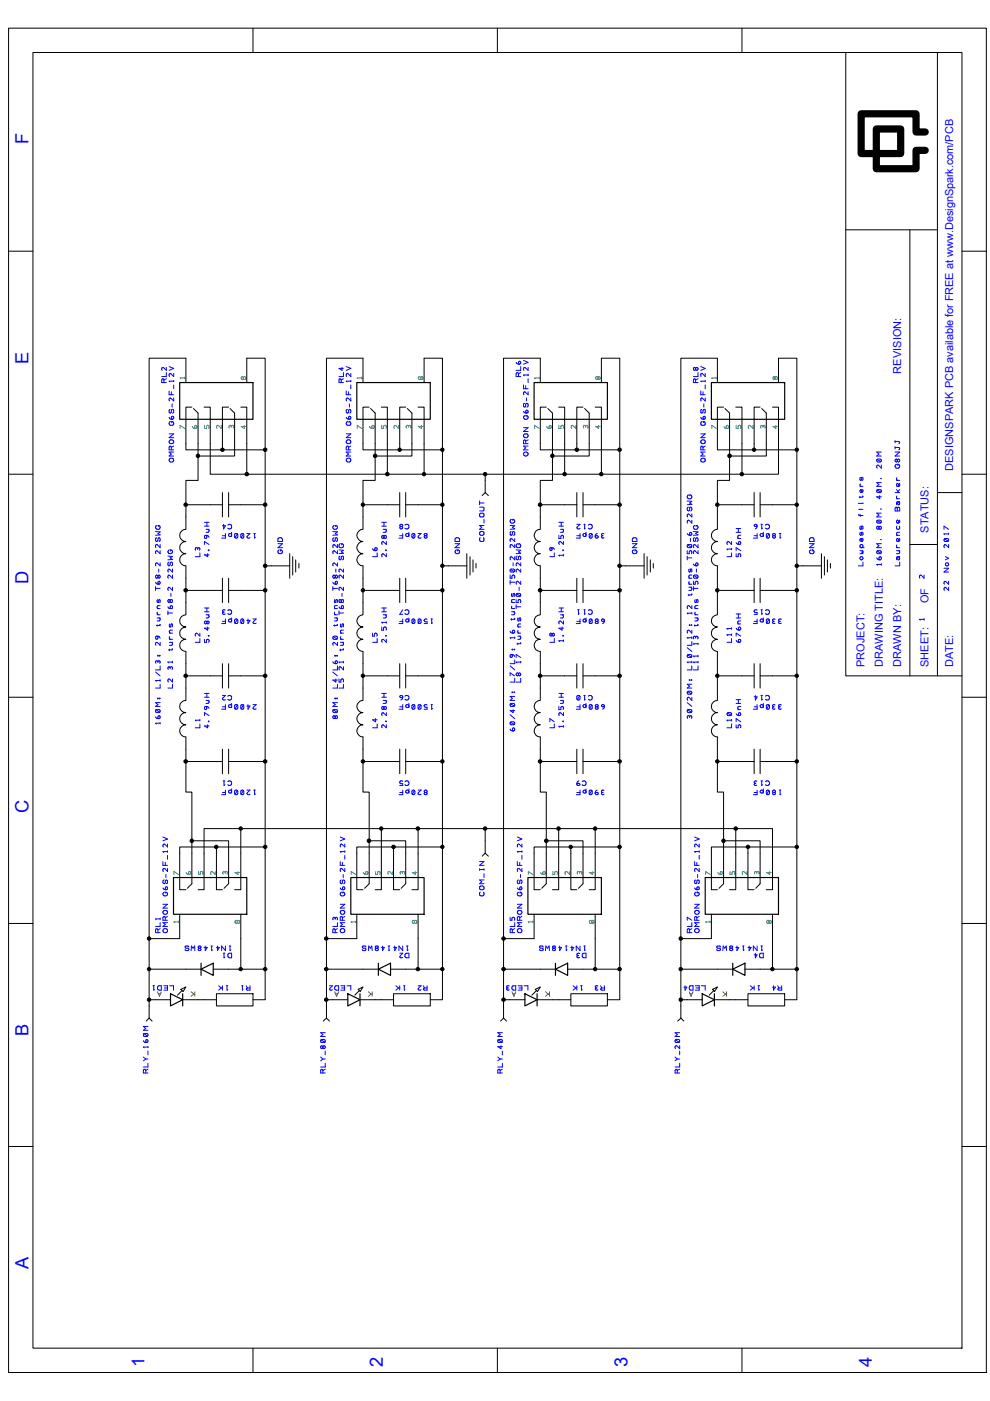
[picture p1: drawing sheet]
<svg xmlns="http://www.w3.org/2000/svg" width="210mm" height="297mm" viewBox="0 0 210 297" stroke-linecap="round" stroke-linejoin="round" font-family="sans-serif">
<defs><g id="words">
<g font-size="3.9" fill="#00f">
<text x="6" y="30.6" transform="rotate(-90 6 30.6)">F</text>
<text x="6" y="77.3" transform="rotate(-90 6 77.3)">E</text>
<text x="6" y="123.9" transform="rotate(-90 6 123.9)">D</text>
<text x="6" y="172.5" transform="rotate(-90 6 172.5)">C</text>
<text x="6" y="219.8" transform="rotate(-90 6 219.8)">B</text>
<text x="6" y="269" transform="rotate(-90 6 269)">A</text>
<text x="30.6" y="289.7" transform="rotate(-90 30.6 289.7)">1</text>
<text x="81.2" y="289.7" transform="rotate(-90 81.2 289.7)">2</text>
<text x="133" y="289.7" transform="rotate(-90 133 289.7)">3</text>
<text x="184.8" y="289.7" transform="rotate(-90 184.8 289.7)">4</text>
</g>
<g font-size="2.3" fill="#00f">
<text x="202.1" y="48.8" transform="rotate(-90 202.1 48.8)">D sgS akcm/CB</text>
<text x="202.1" y="55.8" transform="rotate(-90 202.1 55.8)">t</text>
<text x="191.1" y="73.7" transform="rotate(-90 191.1 73.7)">SO</text>
<text x="202.1" y="75.6" transform="rotate(-90 202.1 75.6)">vibeoF</text>
<text x="202.1" y="72.2" transform="rotate(-90 202.1 72.2)">alfr REEawww.ein pr.o P</text>
<text x="191.1" y="79.2" transform="rotate(-90 191.1 79.2)">REVIIN:</text>
<text x="202.1" y="94.4" transform="rotate(-90 202.1 94.4)">G</text>
<text x="202.1" y="99.9" transform="rotate(-90 202.1 99.9)">DESINSPARKPCBaal</text>
<text x="196.9" y="112.9" transform="rotate(-90 196.9 112.9)">STATUS:</text>
<text x="187.2" y="127.4" transform="rotate(-90 187.2 127.4)">TE</text>
<text x="196.9" y="127.9" transform="rotate(-90 196.9 127.9)">OF</text>
<text x="183.3" y="135.2" transform="rotate(-90 183.3 135.2)">E</text>
<text x="187.2" y="133.6" transform="rotate(-90 187.2 133.6)">N</text>
<text x="183.3" y="141.4" transform="rotate(-90 183.3 141.4)">PROJCT:</text>
<text x="187.2" y="141.4" transform="rotate(-90 187.2 141.4)">DRAWIGTIL :</text>
<text x="191.1" y="141.4" transform="rotate(-90 191.1 141.4)">DRAWNBY:</text>
<text x="196.9" y="141.4" transform="rotate(-90 196.9 141.4)">SHEET:</text>
<text x="202.1" y="141.4" transform="rotate(-90 202.1 141.4)">DATE:</text>
</g>
</g></defs>
<g fill="none" stroke="#00f" stroke-width=".21">
<path d="M35.3 77.9v.6l-.8-.6-.2 .2 .1 .4M35.3 79v.8h-1M35.9 77.7l.9 .4-.9 .4M36.8 79.2v.6l-.7-.6a.44 .44 0 0 0-.2 .6M72.5 77.9v.6l-.6-.4h.9M72.8 79v.8h-.9M73.4 77.7l1 .4-1 .4M74.4 79.2v.6l-.7-.6-.3 .2 .1 .4M109.4 76.8l.3 .3 .5 .1M109.9 79.2l-.2-.2-.2 .1-.1 .7h1M109.9 79.2v.6M110.4 77.7v.8h-1"/>
<path d="M110.4 79l-.5 .2M111 76.4l1 .4-1 .4M112 77.9v.6l-.7-.6-.3 .2 .1 .4M112 79.3v.4M112 79.5h-1l.2 .2M147.5 78.1l-.2-.2-.2 .1a.33 .33 0 0 0 .2 .5l.2-.2M147.5 78.1l.2-.2 .2 .1a.33 .33 0 0 1-.2 .5l-.2-.2M147.5 78.1v.2M148 79v.8h-1M148.6 77.7l.9 .4-.9 .4M149.5 79.2v.6l-.7-.6h-.2v.6M34.8 80.6l-.3-.3-.1 .1-.1 .7h1"/>
<path d="M34.8 80.6v.5M35.3 80.3l-.5 .3M35.9 82.9v.8h.9M35.9 92h.9l-.9 .8h.9M35.9 88.5a.56 .56 0 0 0 .7 .4M36.1 86.8l-.2 .2v.4l.2 .2 .2-.2 .1-.5h.3l.1 .5-.2 .2M36.2 89.4l-.3 .5 .1 .2 .5 .1a.4 .4 0 0 0 .3-.5 .4 .4 0 0 0-.4-.3v.2M36.3 94.8l-.2-.2-.2 .1v.7h.9M36.3 83.1v.6M36.3 94.8v.6M36.5 85.6v.7M36.8 95.8h-.9l.4 .5-.4 .4h.9"/>
<path d="M36.8 84.4v.6l-.7-.6-.2 .2v.4M36.8 80.6v.3M36.8 81.6v.8M36.8 94.6l-.5 .2M36.8 80.8h-.9l.1 .1M72.3 80.6l-.2-.3-.2 .1v.7h.9M72.3 80.6v.5M72.8 80.3l-.5 .3M73.4 92h1l-1 .8h1M73.4 88.5a.63 .63 0 0 0 .8 .4M73.4 82.9v.8h1M73.7 86.8l-.3 .2v.4l.3 .2 .1-.1 .1-.5 .3-.2 .2 .2v.4l-.2 .2"/>
<path d="M73.7 89.4l-.2 .1-.1 .4 .2 .2 .5 .1a.41 .41 0 0 0 .3-.5 .41 .41 0 0 0-.4-.3v.2M73.9 94.8l-.2-.2-.2 .1-.1 .7h1M73.9 83.1v.6M73.9 94.8v.6M74 88.3h.2a.33 .33 0 0 1 .2 .3 .33 .33 0 0 1-.2 .3 .36 .36 0 0 1-.2-.6zM74.1 85.6v.7M74.4 95.8h-1l.5 .5-.5 .4h1M74.4 80.8h-1l.2 .1M74.4 84.4v.6l-.7-.6-.3 .2 .1 .4M74.4 80.6v.3M74.4 81.6v.8M74.4 94.6l-.5 .2"/>
<path d="M111 81.6v.8h1M111 90.7h1l-1 .8h1M111 87.2l.3 .3 .4 .1M111.3 85.5l-.3 .2v.4l.3 .2 .2-.7h.4l.1 .5-.3 .2M111.3 88.1l-.3 .5 .2 .2 .4 .1a.4 .4 0 0 0 .4-.4 .4 .4 0 0 0-.5-.4v.2M111.5 93.5l-.2-.2h-.2l-.1 .8h1M111.5 81.8v.6M111.5 93.5v.6M111.6 84.4v.6M112 94.6h-1l.5 .4-.5 .4h1M112 83.1v.6l-.7-.6-.3 .2 .1 .4M112 80.3v.8"/>
<path d="M112 93.3l-.5 .2M147.5 80.6v.5M147.5 80.6l-.2-.3-.2 .1-.1 .7h1M148 80.3l-.5 .3M148.6 92h.9l-.9 .8h.9M148.6 88.5a.56 .56 0 0 0 .7 .4M148.6 82.9v.8h.9M148.8 86.8l-.2 .2v.5h.4l.1-.5 .2-.2 .2 .2v.5l-.2 .1M148.9 89.4l-.3 .1v.5l.6 .2a.41 .41 0 0 0 .3-.5 .41 .41 0 0 0-.4-.3v.2M149.1 94.8l-.3-.2-.2 .1v.7h.9M149.1 83.1v.6M149.1 94.8v.6"/>
<path d="M149.1 88.3h.4v.5l-.2 .1a.36 .36 0 0 1-.2-.6zM149.2 85.6v.7M149.5 80.8h-.9l.1 .1M149.5 95.8h-.9l.5 .5-.5 .4h.9M149.5 84.4v.6l-.7-.6-.2 .2v.4M149.5 80.6v.3M149.5 81.6v.8M149.5 94.6l-.4 .2M186 97.4h.8v.5M186 97.4a.33 .33 0 0 0 .1 .6l.7-.1M186 97.4l.8 .5M186.9 95.8h-1l.5 .5-.5 .4h1"/>
<path d="M186.9 98.6v.7l-.8-.7-.2 .2 .1 .5M189.8 93.4v.5M189.8 94.7v.5M189.8 95.8h1l-1 .9h1M189.8 94.9h.8l.2 .2-.2 .3M189.8 93.6h.8l.2 .2-.2 .3M190.1 98.4l-.3 .5 .3 .4h.3a.43 .43 0 0 0 .4-.5 .43 .43 0 0 0-.5-.4v.3M190.2 97.5l.3-.2 .2 .1a.33 .33 0 0 1-.2 .6l-.3-.3M190.2 97.5l-.2-.2-.1 .1a.33 .33 0 0 0 .1 .6l.2-.3M190.2 97.5v.2M33 112.7l1 .1-.5 .3 .5 .3-1 .1M33.2 114l-.2 .3 .1 .4h.3l.1-.4 .2-.3 .3 .3v.3l-.3 .2"/>
<path d="M33.3 111.4l-.3 .3 .1 .4h.7l.2-.2-.2-.4-.2-.1v.2M34 116.8v.6l-.8-.6a.39 .39 0 0 0-.1 .6M34 115.4v.7l-.8-.7-.2 .3 .1 .4M34 119.3v.7l-.8-.7-.2 .3 .1 .4M35.6 117.9l1 .1-.5 .3 .5 .3-1 .1M35.8 119.2l-.2 .2v.4l.2 .2 .3-.2 .1-.5h.3l.1 .5-.3 .2M35.9 116.6l-.3 .5 .1 .2 .5 .1a.4 .4 0 0 0 .4-.5 .4 .4 0 0 0-.4-.3v.2M41.9 116.3l.3-.2a.33 .33 0 0 1 .1 .6M41.9 116.3l-.1-.1h-.3v.5M41.9 116.3v.2M42.4 117.2v.8h-1M43.3 111.5h1"/>
<path d="M43.3 115.4v-.6l1 .6M43.3 110.7h1M43.6 113.5a.61 .61 0 0 1 .7 .4M43.7 112.2h.6M43.9 110.7v.8M44 117.4v.6l-.7-.4h1M44.1 112.2l.1 .1a.33 .33 0 0 1-.1 .6h-.4M44.2 116.6v.2zM47.2 113.6h.6M47.4 111.2v.9l.4-.6h-.6M47.8 113.1v1h-.8M48.3 111.3l.5-.1 .3 .3-.2 .6h-.3l-.3-.1"/>
<path d="M49.1 112.9v.8M49.1 113.3a.33 .33 0 0 0-.5-.2 .33 .33 0 0 0-.1 .5 .33 .33 0 0 0 .5 .1l.1-.2M50.3 113.2l.1 .6a.36 .36 0 0 1-.6 .2M50.3 113.2l-.3-.1-.3 .2 .1 .7M50.3 113.2l-.5 .8M51.6 113.2l-.3-.1-.2 .2v.7M51.6 113.2v.8h-.5M51.6 113.2l-.5 .8M52.3 113.1h.7l-.7 .7 .3 .3 .4-.1M53.8 113.1h.3M54 113.1v1l.1-.2M58.9 115.3h1l-1 .8h1"/>
<path d="M59 114.2l.2-.2 .5 .1 .2 .2v.5h-1zM59.2 116.6l-.2 .2v.4l.6 .2a.4 .4 0 0 0 .3-.5 .4 .4 0 0 0-.4-.3v.2M70.6 112.7l.9 .1-.4 .3 .4 .3-.9 .1M70.8 114l-.2 .3v.3l.2 .2 .3-.2v-.5h.4v.5l-.2 .2M70.9 111.4l-.2 .1-.1 .4 .1 .2 .5 .1a.4 .4 0 0 0 .4-.4 .4 .4 0 0 0-.5-.4v.2M71.5 115.4v.7l-.7-.7-.2 .3 .1 .4M71.5 116.8v.6l-.7-.6a.39 .39 0 0 0-.1 .6M71.5 119.3v.7l-.7-.7-.2 .3 .1 .4M71.9 116.6l.9 .1-.5 .3 .5 .3-.9 .1M72.1 117.9l-.2 .2v.5h.4v-.5l.3-.2 .2 .2v.5l-.2 .1M72.2 115.3l-.3 .1v.6l.6 .1a.43 .43 0 0 0 .3-.4 .43 .43 0 0 0-.4-.4v.2M79 116.3a.61 .61 0 0 0 .7 .5"/>
<path d="M80 117.2v.8h-1M80.9 111.5h1M80.9 110.7h1M81.2 112.2h.7M81.4 113.7l.3-.2a.35 .35 0 0 1 .2 .3 .35 .35 0 0 1-.2 .4l-.3-.3M81.4 113.7l-.2-.2a.35 .35 0 0 0-.3 .3 .35 .35 0 0 0 .3 .4l.2-.3M81.4 110.7v.8M81.4 113.7v.2M81.7 112.2l.1 .1a.33 .33 0 0 1-.1 .6h-.5M81.8 116.6v.2zM81.9 114.8v.6l-.7-.6a.39 .39 0 0 0-.2 .6M81.9 117.4v.6l-.7-.6-.3 .2 .1 .4"/>
<path d="M84.8 113.6h.6M85 111.6l-.2 .3v.2a.33 .33 0 0 0 .6-.2l-.3-.3M85 111.6l-.2-.2v-.1a.33 .33 0 0 1 .6 .1l-.3 .2M85 111.6h.1M85.4 113.1v1h-.8M85.9 111.3l.5-.1 .3 .3-.2 .6h-.4l-.2-.1M86.7 113.3a.35 .35 0 0 0-.5-.2 .35 .35 0 0 0 0 .6 .35 .35 0 0 0 .5-.2M86.7 112.9v.8M87.9 113.2l.1 .6a.33 .33 0 0 1-.6 .2M87.9 113.2l-.3-.1-.3 .2 .1 .7M87.9 113.2l-.5 .8M88.6 113.1h.7l-.7 .7 .3 .3 .4-.1"/>
<path d="M90.2 113.6l-.3-.3 .1-.1a.33 .33 0 0 1 .6 .1l-.3 .3M90.2 113.6l-.3 .2a.32 .32 0 0 0 .3 .3 .32 .32 0 0 0 .4-.3l-.3-.2M90.2 113.6h.1M96.5 115.3h1l-1 .8h1M96.6 114.1h.7l.2 .2v.5h-1v-.5zM96.8 116.6l-.3 .5 .1 .2 .5 .1a.4 .4 0 0 0 .4-.5 .4 .4 0 0 0-.5-.3v.2M101.7 107.5h.7l.2 .2v.5l-.9 .1M101.7 106.2v.8M101.7 106.6h.9M101.8 114l-.1 .5 .3 .3 .6-.2-.1-.6M102.6 111.4h-.9l.5 .4-.5 .4h.9M102.6 110.1v.8"/>
<path d="M108.2 111.4l.9 .1-.5 .3 .5 .3-.9 .1M108.4 112.7l-.2 .2v.5l.2 .1 .2-.2 .1-.5h.4v.5l-.2 .2M108.5 110.1l-.3 .2v.4l.6 .2a.4 .4 0 0 0 .3-.4 .4 .4 0 0 0-.4-.4v.3M108.8 119.3v.7M109.1 114.2v.6l-.7-.6-.2 .2v.4M109.1 115.4v.7l-.7-.7-.2 .3v.4M109.1 118v.7l-.7-.7-.2 .3v.4M109.4 116.6l1 .1-.5 .3 .5 .3-1 .1M109.7 117.9l-.3 .2v.3l.3 .3 .2-.3 .1-.4 .2-.1 .2 .2v.3l-.2 .3M109.8 115.3l-.3 .1-.1 .4 .2 .2 .5 .1a.43 .43 0 0 0 .3-.4 .43 .43 0 0 0-.4-.4v.2M110.4 119.3v.7l-.7-.7-.3 .3 .1 .4M116.8 116.1a.51 .51 0 0 1 .7 .4"/>
<path d="M117.5 117.2v.8h-.9M118.5 113.5v.7h.4l.1-.6 .3-.1a.44 .44 0 0 1 .1 .7M118.5 111.5h1M118.5 110.7h1M118.8 112.2h.7M119 110.7v.8M119.3 112.2a.33 .33 0 0 1 .2 .3 .33 .33 0 0 1-.2 .4h-.5M119.4 116.6v.2zM119.5 114.8v.6l-.8-.6a.39 .39 0 0 0-.1 .6M119.5 117.6v.3M119.5 117.7h-1l.2 .2M122.3 111.2h.7l-.7 .7 .3 .2h.4"/>
<path d="M122.3 113.6h.7M123 113.1v1h-.8M123.8 111.2h.3M124 111.2v.9l.1-.1M124.2 113.3a.33 .33 0 0 0-.4-.2 .33 .33 0 0 0-.1 .5 .33 .33 0 0 0 .5 .1v-.2M124.2 112.9v.8M124.8 111.3l.4-.1 .4 .3-.2 .6h-.4l-.2-.1M125.5 113.2a.33 .33 0 0 0-.6 .1l.1 .7M125.5 113.2l.1 .6a.36 .36 0 0 1-.6 .2M125.5 113.2l-.5 .8M126.6 113.1a.56 .56 0 0 0-.4 .7M127.8 113.6l-.3 .2a.33 .33 0 0 0 .6 .2"/>
<path d="M127.8 113.6h.1M128.1 113.2h-.5l-.1 .1 .3 .3M134.1 115.3h.9l-.9 .8h.9M134.2 114.1h.7l.1 .2v.5h-.9v-.5zM134.4 116.6l-.3 .5 .3 .3h.3a.4 .4 0 0 0 .3-.5 .4 .4 0 0 0-.4-.3v.2M145.7 116.8v.6h.4v-.4l.3-.2a.39 .39 0 0 1 .2 .6M145.7 113.1l.3 .3 .4 .1M145.7 106.2l1 .1-.5 .3 .5 .3-1 .1M145.7 117.9v.8M145.7 118.3h1M145.8 115.5a.36 .36 0 0 0 .2 .6l.6-.1M145.8 115.5l.6-.1a.36 .36 0 0 1 .2 .6"/>
<path d="M145.8 115.5l.8 .5M146 107.5l-.3 .2v.4l.3 .2 .2-.2 .1-.5 .1-.1 .3 .2v.4l-.3 .2M146 104.9l-.2 .2-.1 .3 .3 .3h.4a.41 .41 0 0 0 .3-.4 .41 .41 0 0 0-.4-.4v.3M146.4 114.2v.6M146.7 109v.6l-.7-.6-.3 .2 .1 .4M146.7 110.3v.6l-.7-.6a.39 .39 0 0 0-.2 .6M147 119.6l.3 .3 .4 .1M147 112.7l1 .1-.5 .3 .5 .3-1 .1M147.3 114l-.3 .3v.3l.3 .2 .3-.7h.3l.1 .5-.3 .2M147.3 111.4l-.2 .1-.1 .4 .3 .3h.4a.4 .4 0 0 0 .3-.4 .4 .4 0 0 0-.4-.4v.2M148 115.4v.7l-.7-.7-.3 .3 .1 .4M148 116.8v.6l-.7-.6a.39 .39 0 0 0-.2 .6"/>
<path d="M155.1 117.2v.8h-1M155.1 114.8v.6l-.7-.6a.39 .39 0 0 0-.2 .6M155.1 116.2v.4M155.1 116.4h-1l.2 .2M156.1 117.4v.6h.4v-.5l.2-.1 .4 .2-.1 .4M156.1 115.1l.2 .3h.5M156.1 112.9h1M156.1 116.8v-.7l1 .7M156.1 112.1h1M156.4 114.2h.7M156.5 112.1v.8M157.1 113.5l-.6 .1-.1 .3 .2 .3"/>
<path d="M159.9 113.6h.6M160.5 113.1v1h-.8M160.5 111.4l-.1 .5-.3 .2M161.3 111.2h.4M161.5 111.2v.9l.2-.1M161.8 113.3l-.4-.2-.2 .2 .1 .4a.33 .33 0 0 0 .5-.2M161.8 112.9v.8M162.3 111.3l.5-.1 .4 .3-.2 .6h-.4l-.3-.1M163 113.2l.2 .6-.3 .3-.3-.1M163 113.2l-.3-.1-.2 .2 .1 .7M163 113.2l-.4 .8M164 113.6l-.2-.3a.33 .33 0 0 1 .3-.2 .33 .33 0 0 1 .3 .2l-.2 .3"/>
<path d="M164 113.6l-.2 .2 .1 .2a.33 .33 0 0 0 .5-.2l-.2-.2M164 113.6h.2M165.2 113.1h.4M165.4 113.1v1l.2-.2M171.6 115.3h1l-1 .8h1M171.7 114.2l.3-.2 .5 .1 .1 .7h-1zM172 116.6l-.4 .3 .2 .4h.7l.1-.2-.1-.4-.3-.1v.2M182.1 108h.1M182.2 109.1v.2h.8M182.3 116.8h.6v.3M182.3 105.2v.4M182.3 116.1h.9"/>
<path d="M182.3 108h.7M182.3 103.1h.7M182.4 101.2v.7h.2l.1-.7 .3 .1-.1 .6M182.4 111.5v.7h.2l.1-.7 .3 .2-.1 .5M182.4 112.9v.6h.2l.1-.6 .3 .1-.1 .5M182.4 102.6l-.1 .3 .3 .2M182.4 109.1v.4M182.6 116.1a.34 .34 0 0 1-.2-.5 .34 .34 0 0 1 .5 0 .34 .34 0 0 1-.2 .5M182.6 117.1h.3M182.7 114.2l-.1 .2 .1 .4 .3-.2-.2-.4M182.9 103.8l.1 .4-.3 .2h-.3l-.1-.4 .3-.2 .1 .2-.1 .4M182.9 105.2v.2h-.7"/>
<path d="M182.9 117.1v.3h-.6M183 119.2v.8h-1M183 106.6l-1 .1M183 114.2l-.6 .1v.5M185.9 118.3a.61 .61 0 0 0 .7 .4M186 110.4l.6-.1a.33 .33 0 0 1 .2 .5M186 116.8a.33 .33 0 0 0 .1 .6l.7-.1M186 116.8h.6a.33 .33 0 0 1 .2 .5M186 103.9a.33 .33 0 0 0 .1 .5h.7M186 103.9h.8v.5M186 110.4a.33 .33 0 0 0 .1 .5l.7-.1M186 116.8l.8 .5"/>
<path d="M186 110.4l.8 .4M186 103.9l.8 .5M186.4 111.8l.2-.3a.35 .35 0 0 1 .3 .4 .35 .35 0 0 1-.3 .3l-.2-.2M186.4 111.8v.2M186.4 111.8l-.3-.3a.35 .35 0 0 0-.2 .4 .35 .35 0 0 0 .2 .3l.3-.2M186.5 105.1v.6l-.6-.4h1M186.7 114.4l.2 .1M186.7 107.9l.2 .1M186.7 101.4l.2 .1M186.9 115.3h-1l.5 .4-.5 .4h1M186.9 102.3h-1l.5 .4-.5 .4h1M186.9 119.5v.3"/>
<path d="M186.9 119.7h-1l.2 .1M186.9 108.8h-1l.5 .4-.5 .4h1M189.8 104.4h1M189.9 107.6l.1-.1 .2 .2 .3-.2 .2 .1 .1 .7h-1zM190.1 116.8h.7M190.1 116.1h.7M190.1 113.5h.7M190.1 101.9h.7M190.1 105.7h.7M190.1 103.8l.3 .4M190.2 111.5l-.1 .5a.35 .35 0 0 0 .3 .2 .35 .35 0 0 0 .4-.2l-.1-.5M190.2 101.3a.36 .36 0 0 0 .1 .6"/>
<path d="M190.2 105.2a.36 .36 0 0 0 .1 .5M190.2 115.5a.36 .36 0 0 0 .1 .6M190.2 107.7v.6M190.4 104.2v.2M190.5 118l-.2 .3 .2 .4 .3-.3-.2-.4M190.5 116.8a.32 .32 0 0 1 .3 .3 .32 .32 0 0 1-.3 .3h-.4M190.5 106.4l-.2 .2 .2 .4 .3-.2-.2-.4M190.7 114.2l.1 .4-.3 .2h-.3l-.1-.4 .1-.2 .3 .2-.2 .4M190.7 102.5l.1 .4-.3 .2h-.3v-.5l.1-.1 .2 .2-.2 .4M190.7 110.3l.1 .4-.3 .2-.3-.1v-.4l.1-.1 .2 .2-.2 .4M190.8 119.2v.8h-1M190.8 118l-.6 .1v.6"/>
<path d="M190.8 112.9h-.5a.32 .32 0 0 0-.2 .3 .32 .32 0 0 0 .2 .3M190.8 106.4h-.5a.39 .39 0 0 0-.1 .6M190.8 103.8l-.4 .4M200.2 112.2v-.7l.9 .7M200.2 114.3h.8v.4M200.2 114.3v.3l.2 .2 .6-.1M200.2 114.3l.8 .4M200.4 118l.7 .4-.7 .3M201.1 113v.3M201.1 115.4v.7l-.7-.7a.44 .44 0 0 0-.2 .7M201.1 113.2h-.9l.1 .1M33 124.8h1"/>
<path d="M33 123.4a.63 .63 0 0 0 .7 .5M33 124.4v.8M33.2 134.9a.56 .56 0 0 1 .8 .4M33.3 130.3h.7M33.3 129h.7M33.3 131h.7M33.3 132.5v.3M33.4 127.1v.7h.2l.1-.7 .3 .2-.1 .5M33.4 139h.2zM33.4 129.8a.33 .33 0 0 0 .2 .5M33.5 122.2l.2-.3 .3 .3-.3 .4-.2-.3M33.5 122.2v.1"/>
<path d="M33.5 122.2l-.3-.3a.35 .35 0 0 0-.2 .4 .35 .35 0 0 0 .2 .3l.3-.3M33.7 120.6v.7M33.7 131a.33 .33 0 0 1 .3 .3 .33 .33 0 0 1-.3 .4h-.4M33.9 132.4v.2h-.8M33.9 138.9v.2zM34 128.4h-.4a.32 .32 0 0 0-.3 .3 .32 .32 0 0 0 .3 .3M34 136.2v.6l-.8-.6a.39 .39 0 0 0-.1 .6M35.6 128.7a.51 .51 0 0 0 .7 .3M35.6 129.5v.8M35.6 130h1M35.9 134.2h.7M35.9 135.6h.7"/>
<path d="M35.9 137.6v.4M35.9 136.2h.7M36 132.3v.6h.2l.1-.6h.2v.6M36 135a.36 .36 0 0 0 .2 .6M36.1 127.3l-.3-.2a.33 .33 0 0 0-.2 .3 .33 .33 0 0 0 .2 .4l.3-.3M36.1 127.3l.1-.1h.3a.36 .36 0 0 1-.2 .6l-.2-.3M36.1 127.3v.2M36.2 125.8v.6M36.3 136.2a.32 .32 0 0 1 .3 .3 .32 .32 0 0 1-.3 .3h-.4M36.5 137.5v.3h-.8M36.6 121.9v.7l-.8-.7a.44 .44 0 0 0-.1 .7M36.6 120.6v.7l-.8-.7-.2 .3 .1 .4"/>
<path d="M36.6 124.5v.7l-.8-.7a.44 .44 0 0 0-.1 .7M36.6 133.6l-.6 .1a.33 .33 0 0 0 .2 .5M42.4 135.4v.8h-1M42.4 134.2v.7l-.7-.7-.3 .3 .1 .4M43.3 129.7h1M43.3 135.6v.6h.5v-.4l.2-.2M43.3 128.9h1M43.7 130.3h.6M43.9 131.9l.2-.2h.1a.33 .33 0 0 1-.1 .6l-.2-.3M43.9 131.9l-.3-.2h-.2a.33 .33 0 0 0 .2 .6l.3-.3M43.9 128.9v.8M43.9 131.9v.1"/>
<path d="M44 135.6h.1M44 132.9v.7l-.7-.4h1M44.1 130.3a.33 .33 0 0 1 .1 .6l-.5 .1M44.1 135.6l.2 .2-.1 .4M44.2 134.8h.1zM47.2 131.7h.6M47.4 129.8l-.2 .2a.36 .36 0 0 0 .6 .2M47.4 129.8h.2M47.8 129.4a.36 .36 0 0 0-.6 .1l.2 .3M47.8 131.2v1h-.8M48.3 129.5l.5-.2 .3 .3-.2 .6-.3 .1-.3-.2M49.1 131v.9"/>
<path d="M49.1 131.5a.33 .33 0 0 0-.5-.2 .33 .33 0 0 0 0 .5 .33 .33 0 0 0 .5-.1M50.3 131.3a.36 .36 0 0 0-.6 .2l.1 .6M50.3 131.3l.1 .7a.36 .36 0 0 1-.6 .1M50.3 131.3l-.5 .8M51.6 131.3a.33 .33 0 0 0-.5 .2v.6M51.6 131.3v.8h-.5M51.6 131.3l-.5 .8M52.6 131.2v1l.4-.6h-.7M53.6 131.2h.7l-.7 .8 .3 .2 .4-.1M70.6 124.4v.8M70.6 124.8h.9M70.6 123.4a.61 .61 0 0 0 .7 .5"/>
<path d="M70.7 135a.36 .36 0 0 0 .1 .6l.7-.1M70.7 135l.6-.1a.36 .36 0 0 1 .2 .6M70.7 135l.8 .5M70.9 130.3h.6M70.9 129h.6M70.9 132.5v.3M70.9 131h.6M71 127.1v.7h.1l.2-.7 .2 .2v.5M71 139h.1zM71 129.8v.5h.1M71.1 122.2v.1M71.1 122.2l-.3-.3a.35 .35 0 0 0-.2 .4 .35 .35 0 0 0 .2 .3l.3-.3"/>
<path d="M71.1 122.2l.2-.3a.35 .35 0 0 1 .3 .4 .35 .35 0 0 1-.3 .3l-.2-.3M71.2 120.6v.7M71.3 131l.2 .1a.36 .36 0 0 1-.2 .6h-.4M71.4 139h.1zM71.5 132.4v.2h-.8M71.5 136.2v.6l-.7-.6a.39 .39 0 0 0-.1 .6M71.5 128.4l-.5 .1v.5h.1M71.9 128.7a.51 .51 0 0 0 .7 .3M71.9 130h.9M71.9 129.5v.8M72.2 134.2h.6M72.2 135.6h.6"/>
<path d="M72.2 136.2h.6M72.2 137.6v.4M72.3 132.3v.6h.1l.2-.6h.2v.6M72.3 135a.36 .36 0 0 0 .1 .6M72.3 127.3l.3-.2 .2 .2v.4l-.2 .1-.3-.3M72.3 127.3l-.2-.2-.2 .2v.4l.2 .1 .2-.3M72.3 127.3v.2M72.5 125.8v.6M72.6 136.2l.2 .1v.4l-.6 .1M72.8 137.5v.3h-.8M72.8 124.5v.7l-.7-.7-.2 .3v.4M72.8 133.6l-.5 .1a.33 .33 0 0 0 .1 .5"/>
<path d="M72.8 120.6v.7l-.7-.7-.2 .3v.4M72.8 121.9v.7l-.7-.7-.2 .3v.4M79 134.2v.7h.4v-.4l.2-.3 .4 .3-.1 .4M80 135.4v.8h-1M80.9 129.7h1M80.9 132.9v.7h.4v-.4l.3-.3 .3 .3-.1 .4M80.9 128.9h1M81.2 130.3h.7M81.4 128.9v.8M81.7 130.3a.33 .33 0 0 1 .1 .6l-.6 .1M81.7 134.8h.2zM81.9 131.8v.3"/>
<path d="M81.9 135.6v.6l-.7-.6-.3 .2 .1 .4M81.9 132h-1l.2 .1M84.8 131.7h.6M85.4 129.3l-.6 1h.6M85.4 131.2v1h-.8M85.9 129.5l.5-.2 .3 .3-.2 .6-.4 .1-.2-.2M86.7 131.5a.35 .35 0 0 0-.5-.2 .35 .35 0 0 0 0 .6 .35 .35 0 0 0 .5-.2M86.7 131v.9M87.9 131.3a.33 .33 0 0 0-.6 .2l.1 .6M87.9 131.3l.1 .7a.33 .33 0 0 1-.6 .1M87.9 131.3l-.5 .8M89.2 131.3h-.5v.8"/>
<path d="M89.2 131.3l.1 .7a.36 .36 0 0 1-.6 .1M89.2 131.3l-.5 .8M90.6 131.3l-.4-.1-.3 .3 .1 .2 .6 .1v.4h-.7M91.4 131.2h.3M91.5 131.2v1l.2-.2M108.2 121.9v.7h.3v-.4l.3-.3 .3 .3v.4M108.2 123.1v.8M108.2 133.8a.56 .56 0 0 0 .7 .4M108.2 123.4h.9M108.2 120.7h.9v.5M108.2 120.7v.5h.9M108.2 120.7l.9 .5"/>
<path d="M108.4 138.8a.63 .63 0 0 1 .7 .4M108.5 131.1v.4M108.5 129.7h.6M108.5 129h.6M108.5 127.8h.6M108.5 125.8v.6l.3-.1 .1-.5 .2 .2v.4M108.5 137.7h.2zM108.5 128.5v.3l.2 .2M108.9 129.7a.32 .32 0 0 1 .2 .3 .32 .32 0 0 1-.2 .3h-.4M109 137.7h.1zM109.1 131.1v.2h-.8M109.1 135v.4"/>
<path d="M109.1 139.9v.8h-.9M109.1 135.2h-.9l.1 .2M109.1 127.1l-.6 .1a.36 .36 0 0 0 .2 .6M109.4 127.1v.7h.5v-.5l.2-.2 .3 .2-.1 .5M109.4 128.2v.8M109.4 139.4v-.6l1 .6M109.4 128.7h1M109.5 125.9l.7-.1a.33 .33 0 0 1 .1 .6M109.5 125.9v.5h.8M109.5 125.9l.8 .5M109.8 134.2h.6M109.8 134.9h.6"/>
<path d="M109.8 132.9h.6M109.8 136.4v.3M109.9 131v.7h.1l.2-.7 .2 .1-.1 .6M109.9 133.7a.33 .33 0 0 0 .1 .5M110.1 124.5v.7M110.2 134.9a.35 .35 0 0 1 .2 .3 .35 .35 0 0 1-.2 .4h-.4M110.3 136.3v.2h-.7M110.4 132.3h-.4a.32 .32 0 0 0-.2 .3 .32 .32 0 0 0 .2 .3M110.4 120.6v.7l-.7-.7-.3 .3 .1 .4M110.4 123.2v.7l-.7-.7-.3 .2 .1 .5M117.1 134.5l.2-.3 .2 .3v.3l-.2 .1-.2-.3M117.1 134.5l-.3-.3-.2 .3v.3l.2 .1 .3-.3"/>
<path d="M117.1 134.5v.1M117.5 135.4v.8h-.9M118.5 129.7h1M118.5 128.9h1M118.8 130.3h.7M119 128.9v.8M119.2 132.9v.7l-.7-.4h1M119.3 130.3l.2 .5-.2 .2h-.5M119.4 134.7v.2zM119.5 131.7v.6l-.8-.6-.2 .2 .1 .4M119.5 135.7v.3M119.5 135.8h-1l.2 .2"/>
<path d="M122.3 131.7h.7M122.5 129.3h.3M122.6 129.3v1l.2-.2M123 131.2v1h-.8M123.8 129.3h.3M124 129.3v1l.1-.2M124.2 131.5a.33 .33 0 0 0-.5-.2 .33 .33 0 0 0 0 .5 .33 .33 0 0 0 .5-.1M124.2 131v.9M124.8 129.5l.4-.2 .4 .3-.2 .6-.4 .1-.2-.2M125.5 131.3h-.5v.8M125.5 131.3l.1 .7a.36 .36 0 0 1-.6 .1M125.5 131.3l-.5 .8"/>
<path d="M126.4 131.7l-.2-.2a.32 .32 0 0 1 .3-.3 .32 .32 0 0 1 .3 .3l-.2 .2M126.4 131.7l-.2 .3a.32 .32 0 0 0 .3 .2 .32 .32 0 0 0 .3-.2l-.2-.3M126.4 131.7h.2M128.1 131.5v.5l-.3 .2M145.7 137.3l1 .8M145.8 138.9l.6-.1a.33 .33 0 0 1 .2 .5M145.8 138.9v.4h.8M145.8 138.9l.8 .4M146 122.6h.7M146 123.9h.7M146 126v.3M146 124.5h.7"/>
<path d="M146.1 120.6v.7l.3-.2v-.5l.3 .2-.1 .5M146.1 123.3l-.1 .3 .3 .3M146.2 132.5v.1zM146.4 124.5a.35 .35 0 0 1 .3 .3 .35 .35 0 0 1-.3 .4h-.4M146.6 125.9v.3h-.7M146.6 132.5v.1zM146.7 135.2h-1l.2 .2M146.7 121.9l-.6 .1-.1 .3 .3 .3M146.7 128.4v.6l-.7-.6-.3 .3 .1 .3M146.7 129.9v.3M146.7 133.6v.6l-.7-.6-.3 .2 .1 .4M146.7 135v.4"/>
<path d="M146.7 136v.8h-1M146.7 130h-1l.2 .2M147 124.8h1M147 123.2v.7h.4v-.5l.3-.2 .3 .2-.1 .5M147 124.4v.8M147.1 122l.6-.1a.36 .36 0 0 1 .2 .6M147.1 122a.36 .36 0 0 0 .2 .6l.6-.1M147.1 122l.8 .5M147.3 130.3h.7M147.3 129h.7M147.3 131h.7M147.3 132.5v.3"/>
<path d="M147.4 127.1v.7h.2l.1-.7 .3 .2-.1 .5M147.4 129.8a.33 .33 0 0 0 .2 .5M147.5 135.1l.2-.2a.36 .36 0 0 1 .2 .6M147.5 135.1v.2M147.5 135.1l-.2-.2a.36 .36 0 0 0-.2 .6M147.7 120.6v.7M147.7 131l.2 .1a.36 .36 0 0 1-.2 .6h-.4M147.9 132.4v.2h-.7M148 128.4h-.4a.32 .32 0 0 0-.3 .3 .32 .32 0 0 0 .3 .3M148 136.5h-1l.2 .2M148 136.4v.3M148 138.9v.4"/>
<path d="M148 139.1h-1l.2 .2M155.1 135.4v.8h-1M155.1 133.3h-1l.2 .1M155.1 133.1v.3M155.1 134.4v.3M155.1 134.6h-1l.2 .1M156.1 131h1M156.1 135.8a.61 .61 0 0 0 .7 .4M156.1 133.2a.61 .61 0 0 0 .7 .4M156.1 134.9v-.7l1 .7M156.1 130.2h1M156.4 132.3h.7"/>
<path d="M156.5 130.2v.8M157.1 131.7h-.5a.33 .33 0 0 0-.2 .3 .33 .33 0 0 0 .2 .3M159.9 131.7h.6M160.5 129.4a.38 .38 0 0 0-.4-.1 .38 .38 0 0 0-.2 .3l.2 .3h.4v.4h-.6M160.5 131.2v1h-.8M161.3 129.3h.4M161.5 129.3v1l.2-.2M161.8 131.5a.33 .33 0 0 0-.5-.2l-.1 .2 .1 .3h.5v-.1M161.8 131v.9M162.3 129.5l.5-.2 .4 .3-.2 .6-.4 .1-.3-.2M163 131.3a.33 .33 0 0 0-.5 .2l.1 .6M163 131.3l.2 .7-.3 .2-.3-.1"/>
<path d="M163 131.3l-.4 .8M164 131.7l-.2 .3 .1 .1h.4M164 131.7h.2M164.3 131.3h-.4l-.1 .2 .2 .2M165.3 131.7l-.2 .3a.36 .36 0 0 0 .6 .1M165.3 131.7h.2M165.7 131.3a.36 .36 0 0 0-.6 .2l.2 .2M195.9 131.3h-1l.2 .2M195.9 121.9v.7l-.7-.7-.3 .3 .1 .4M195.9 131.1v.4M200.2 120.5h.9l-.9 .8h.9M201.1 124.5v.7l-.7-.7a.44 .44 0 0 0-.2 .7"/>
<path d="M201.1 123.2v.7l-.7-.7-.2 .2v.5M33 152a.57 .57 0 0 0 .7 .4M33 142.5l1 .8M33.1 150.5h.6a.33 .33 0 0 1 .2 .5M33.1 150.5a.36 .36 0 0 0 .1 .6l.7-.1M33.1 150.5l.8 .5M33.4 148.1h.2zM33.5 140.3l.2-.2a.33 .33 0 0 1 .2 .5M33.5 140.3v.2M33.5 140.3l-.3-.2-.1 .1v.4M33.9 148v.2zM34 149h-1l.5 .4-.5 .4h1"/>
<path d="M34 145.1v.8h-1M34 141.2v.8h-1M34 144.1v.3M34 153.2v.3M34 153.3h-1l.1 .2M34 144.3h-1l.1 .1M36.1 141.6l.2-.2a.36 .36 0 0 1 .2 .5M36.1 141.6l-.3-.2h-.1v.5M36.1 141.6v.2M36.6 145.1v.8h-1M36.6 140.4h-1l.1 .1M36.6 140.2v.3"/>
<path d="M36.6 143.9v.7l-.8-.7a.44 .44 0 0 0-.1 .7M42.4 152.7h-1l.2 .2M42.4 153.5v.8h-1M42.4 152.5v.4M43.3 151.7v-.6l1 .6M43.3 147.8h1M43.3 147h1M43.6 149.8a.61 .61 0 0 1 .7 .4M43.7 148.5h.6M43.9 147v.8M44 153.7v.6l-.7-.4h1M44.1 148.5l.1 .1a.33 .33 0 0 1-.1 .5h-.4"/>
<path d="M44.2 152.9v.1zM47.2 147.4h.6l-.6 .8 .2 .2 .4-.1M47.2 149.9h.6M47.8 149.4v1h-.8M48.3 147.6l.5-.2 .3 .3-.2 .6-.3 .1-.3-.1M49.1 149.1v.9M49.1 149.6a.33 .33 0 0 0-.5-.2 .33 .33 0 0 0-.1 .5 .33 .33 0 0 0 .5 0l.1-.1M50.3 149.5l-.3-.1-.3 .2 .1 .7M50.3 149.5l.1 .6a.36 .36 0 0 1-.6 .2M50.3 149.5l-.5 .8M51.6 149.5l-.3-.1-.2 .2v.7M51.6 149.5v.8h-.5"/>
<path d="M51.6 149.5l-.5 .8M52.6 149.4v1l.4-.7h-.7M53.6 149.4h.7l-.7 .7 .3 .3 .4-.1M70.6 140.3a.61 .61 0 0 0 .7 .4M70.6 142.5l.9 .8M70.7 150.5a.36 .36 0 0 0 .1 .6l.7-.1M70.7 150.5h.8v.5M70.7 150.5l.8 .5M71 148.1h.1zM71.1 152v.1M71.1 152l-.3-.3a.32 .32 0 0 0-.2 .3 .32 .32 0 0 0 .2 .4l.3-.3M71.1 152l.2-.3a.32 .32 0 0 1 .2 .3 .32 .32 0 0 1-.2 .4l-.2-.3"/>
<path d="M71.2 143.9v.7l-.6-.4h.9M71.5 148v.2zM71.5 149h-.9l.5 .4-.5 .4h.9M71.5 141.2v.8h-.9M71.5 145.1v.8h-.9M71.9 143.9v.7h.4v-.4l.2-.3 .3 .1v.6M72.8 145.1v.8h-.9M72.8 141.4v.6l-.7-.6-.2 .2v.4M72.8 140.4h-.9l.1 .1M72.8 140.2v.3M79.6 152.4v.6l-.6-.4h1M80 153.5v.8h-1"/>
<path d="M80.9 147.8h1M80.9 147h1M81.2 148.5h.7M81.4 150l.3-.2a.35 .35 0 0 1 .2 .3 .35 .35 0 0 1-.2 .4l-.3-.3M81.4 150l-.2-.2a.35 .35 0 0 0-.3 .3 .35 .35 0 0 0 .3 .4l.2-.3M81.4 147v.8M81.4 150v.2M81.7 148.5l.1 .1a.33 .33 0 0 1-.1 .5h-.5M81.8 152.9v.1zM81.9 151.1v.6l-.7-.6a.39 .39 0 0 0-.2 .6M81.9 153.7v.6l-.7-.6-.3 .2 .1 .4M84.8 149.9h.6"/>
<path d="M85.4 149.4v1h-.8M85.4 147.7a.63 .63 0 0 1-.4 .7M85.9 147.6l.5-.2 .3 .3-.2 .6-.4 .1-.2-.1M86.7 149.6a.35 .35 0 0 0-.5-.2 .35 .35 0 0 0 0 .6 .35 .35 0 0 0 .5-.2M86.7 149.1v.9M87.9 149.5l-.3-.1-.3 .2 .1 .7M87.9 149.5l.1 .6a.33 .33 0 0 1-.6 .2M87.9 149.5l-.5 .8M89.2 149.5l.1 .6a.36 .36 0 0 1-.6 .2M89.2 149.5a.33 .33 0 0 0-.6 .1l.1 .7M89.2 149.5l-.5 .8M90.6 149.5l-.4-.1-.3 .2 .1 .3h.6v.5h-.7"/>
<path d="M91.4 149.4h.3M91.5 149.4v1l.2-.2M108.2 154.6a.56 .56 0 0 0 .7 .4M108.2 143.3v-.6l.9 .6M108.2 151.6l.9 .8M108.2 141.2l.9 .8M108.2 149.2l.7-.1a.33 .33 0 0 1 .2 .6M108.2 153.1h.9v.5M108.2 153.1v.5h.9M108.2 149.2v.5h.9M108.2 153.1l.9 .5M108.2 149.2l.9 .5"/>
<path d="M108.5 146.8h.2zM108.8 150.5v.6l-.6-.4h.9M109 146.8h.1zM109.1 143.8v.8h-.9M109.1 147.7h-.9l.4 .4-.4 .4h.9M109.9 142.9l.3-.2a.32 .32 0 0 1 .2 .3 .32 .32 0 0 1-.2 .3l-.3-.3M109.9 142.9l-.2-.2a.32 .32 0 0 0-.3 .3 .32 .32 0 0 0 .3 .3l.2-.3M109.9 142.9v.1M110.4 143.8v.8h-1M110.4 140.4h-1l.2 .1M110.4 140.2v.3M116.6 153v-.6l.9 .6"/>
<path d="M117.5 153.5v.8h-.9M118.5 149.8v.7h.4v-.5l.4-.2a.44 .44 0 0 1 .1 .7M118.5 147.8h1M118.5 147h1M118.8 148.5h.7M119 147v.8M119.3 148.5a.33 .33 0 0 1 .2 .3 .33 .33 0 0 1-.2 .3h-.5M119.4 152.9v.1zM119.5 151.1v.6l-.8-.6a.39 .39 0 0 0-.1 .6M119.5 153.8v.4M119.5 154h-1l.2 .2M122.3 149.9h.7"/>
<path d="M122.9 147.5l-.3-.1-.3 .3 .1 .6M122.9 147.5l.1 .7a.36 .36 0 0 1-.6 .1M122.9 147.5l-.5 .8M123 149.4v1h-.8M123.8 147.4h.3M124 147.4v1l.1-.1M124.2 149.6a.33 .33 0 0 0-.4-.2 .33 .33 0 0 0-.1 .5 .33 .33 0 0 0 .5 0v-.1M124.2 149.1v.9M124.8 147.6l.4-.2 .4 .3-.2 .6-.4 .1-.2-.1M125.5 149.5l.1 .6a.36 .36 0 0 1-.6 .2M125.5 149.5a.33 .33 0 0 0-.6 .1l.1 .7M125.5 149.5l-.5 .8"/>
<path d="M126.4 149.9l-.2-.3 .1-.1a.33 .33 0 0 1 .5 .1l-.2 .3M126.4 149.9l-.2 .2a.32 .32 0 0 0 .3 .3 .32 .32 0 0 0 .3-.3l-.2-.2M126.4 149.9h.2M128.1 149.6v.5l-.3 .3M145.7 149l1 .8M145.8 150.5h.8v.5M145.8 150.5a.36 .36 0 0 0 .2 .6l.6-.1M145.8 146.6h.8v.5M145.8 146.6a.33 .33 0 0 0 .2 .6l.6-.1M145.8 150.5l.8 .5M145.8 146.6l.8 .5M146.2 152l.2-.3a.36 .36 0 0 1 .2 .6"/>
<path d="M146.2 152v.1M146.2 152l-.2-.3a.36 .36 0 0 0-.2 .6M146.2 144.1v.2zM146.6 144.1v.2zM146.7 145.1h-1l.5 .4-.5 .4h1M146.7 141.2v.8h-1M146.7 140.2v.3M146.7 147.8v.7l-.7-.7-.3 .3 .1 .4M146.7 140.4h-1l.2 .1M148 141.2v.8h-1M148 140.4h-1l.2 .1M148 140.2v.3"/>
<path d="M154.2 151.2l.7-.1a.33 .33 0 0 1 .1 .5M154.2 151.2a.33 .33 0 0 0 .2 .5l.6-.1M154.2 151.2l.8 .4M155.1 153.5v.8h-1M155.1 152.7h-1l.2 .2M155.1 152.5v.4M156.1 153.7v.6h.4v-.5l.2-.1 .4 .2-.1 .4M156.1 149.1h1M156.1 151.3l.2 .3 .5 .1M156.1 153v-.6l1 .6M156.1 148.3h1M156.4 150.5h.7"/>
<path d="M156.5 148.3v.8M157.1 149.8l-.6 .1-.1 .3 .2 .3M159.9 149.9h.6M160.1 147.4v1l.4-.7h-.6M160.5 149.4v1h-.8M161.3 147.4h.4M161.5 147.4v1l.2-.1M161.8 149.6l-.4-.2-.2 .2 .1 .3a.33 .33 0 0 0 .5-.1M161.8 149.1v.9M162.3 147.6l.5-.2 .4 .3-.2 .6-.4 .1-.3-.1M163 149.5l-.3-.1-.2 .2 .1 .7M163 149.5l.2 .6-.3 .3-.3-.1"/>
<path d="M163 149.5l-.4 .8M164 149.9l-.2 .2 .1 .2h.4M164 149.9h.2M164.3 149.5a.33 .33 0 0 0-.5 .1l.2 .3M165.3 149.9l-.2 .2a.36 .36 0 0 0 .6 .2M165.3 149.9h.2M165.7 149.5h-.6v.1l.2 .3M34.5 177.5l1 .4-1 .4M35.5 178.9v.7l-.7-.7a.39 .39 0 0 0-.2 .7M47.2 168h.6M47.3 165.6h.4M47.5 165.6v.9l.2-.1"/>
<path d="M47.8 167.5v1h-.8M48.3 165.7l.5-.1 .3 .3-.2 .6h-.3l-.3-.1M49.1 167.8a.33 .33 0 0 0-.4-.3 .33 .33 0 0 0-.2 .5 .33 .33 0 0 0 .5 .1l.1-.2M49.1 167.3v.8M50.3 167.6l.1 .6a.36 .36 0 0 1-.6 .2M50.3 167.6a.36 .36 0 0 0-.6 .2l.1 .6M50.3 167.6l-.5 .8M51.6 167.6a.33 .33 0 0 0-.5 .2v.6M51.6 167.6v.8h-.5M51.6 167.6l-.5 .8M52.3 167.5h.7l-.7 .7 .3 .3 .4-.1M53.8 167.5h.3"/>
<path d="M54 167.5v1l.1-.2M72.1 177.5l1 .4-1 .4M73.1 178.9v.7l-.8-.7a.41 .41 0 0 0-.1 .7M84.8 168h.6M85.4 165.7l-.4-.1-.2 .2 .2 .4h.4v.3h-.6M85.4 167.5v1h-.8M85.9 165.7l.5-.1 .3 .3-.2 .6h-.4l-.2-.1M86.7 167.8a.35 .35 0 0 0-.5-.2 .35 .35 0 0 0 0 .5 .35 .35 0 0 0 .5-.2M86.7 167.3v.8M87.9 167.6a.33 .33 0 0 0-.6 .2l.1 .6M87.9 167.6l.1 .6a.33 .33 0 0 1-.6 .2M87.9 167.6l-.5 .8"/>
<path d="M88.6 167.5h.7l-.7 .7 .3 .3 .4-.1M90.2 168l-.3-.2a.32 .32 0 0 1 .3-.3 .32 .32 0 0 1 .4 .3l-.3 .2M90.2 168l-.3 .2a.32 .32 0 0 0 .3 .3 .32 .32 0 0 0 .4-.3l-.3-.2M90.2 168h.1M109.7 177.5l1 .4-1 .4M110.7 178.9v.7l-.8-.7a.39 .39 0 0 0-.1 .7M122.3 168h.7M122.4 166.2l.3-.1 .3 .2a.35 .35 0 0 1-.4 .2 .35 .35 0 0 1-.3-.2zM122.7 165.6a.61 .61 0 0 0-.4 .7M123 167.5v1h-.8M123.4 165.7l.6-.1 .2 .3v.3l-.2 .3-.6-.1M124.2 167.8a.33 .33 0 0 0-.4-.3 .33 .33 0 0 0-.1 .5 .33 .33 0 0 0 .5 .1v-.2"/>
<path d="M124.2 167.3v.8M125.5 167.6h-.5v.8M125.5 167.6l.1 .6a.36 .36 0 0 1-.6 .2M125.5 167.6l-.5 .8M126.3 168.1h.5v.3a.36 .36 0 0 1-.6-.2zM126.6 167.5a.61 .61 0 0 0-.4 .7M127.8 168l-.3 .2a.33 .33 0 0 0 .6 .2M127.8 168h.1M128.1 167.6a.33 .33 0 0 0-.6 .2l.3 .2M147.3 177.5l1 .4-1 .4M148.3 178.9v.7l-.8-.7a.39 .39 0 0 0-.1 .7M159.9 168h.6"/>
<path d="M160.1 166.1l-.2 .2a.33 .33 0 0 0 .5 .2M160.1 166.1h.2M160.4 165.7a.33 .33 0 0 0-.5 .1l.2 .3M160.5 167.5v1h-.8M161.3 165.6h.4M161.5 165.6v.9l.2-.1M161.8 167.8a.33 .33 0 0 0-.5-.2l-.1 .3 .2 .2 .4-.2M161.8 167.3v.8M162.3 165.7l.5-.1 .4 .3-.2 .6h-.4l-.3-.1M163 167.6a.33 .33 0 0 0-.5 .2l.1 .6M163 167.6l.2 .6-.3 .3-.3-.1M163 167.6l-.4 .8"/>
<path d="M164 168l-.2-.2 .1-.2a.33 .33 0 0 1 .5 .2l-.2 .2M164 168l-.2 .2 .1 .2a.33 .33 0 0 0 .5-.2l-.2-.2M164 168h.2M165.2 167.5h.4M165.4 167.5v1l.2-.2M33.5 197.1v.6M33.5 197.1l-.3-.2-.1 .1-.1 .7h1M34 194.6v.4M34 195.6v.8h-1M34 196.9l-.5 .2M34 194.8h-1l.1 .2M34.5 182.7v.8h1"/>
<path d="M34.5 191.7h1l-1 .8h1M34.5 188.3l.3 .3h.5M34.8 186.6l-.3 .2v.3l.3 .3 .3-.3v-.5h.2l.2 .2v.3l-.2 .3M34.9 189.1l-.4 .5 .2 .3h.5a.4 .4 0 0 0 .3-.4 .4 .4 0 0 0-.4-.4v.3M35.1 194.6l-.3-.3-.2 .1-.1 .7h1M35.1 182.8v.7M35.1 194.6v.5M35.2 185.4v.7M35.5 195.6h-1l.6 .4-.6 .4h1M35.5 184.1v.7l-.7-.7-.3 .3 .1 .4M35.5 180.4v.3M35.5 181.4v.8"/>
<path d="M35.5 194.3l-.4 .3M35.5 180.6h-1l.2 .1M71.1 194.7v.2M71.1 197.1v.6M71.1 194.7l-.3-.2a.33 .33 0 0 0-.1 .5M71.1 197.1l-.3-.2-.1 .1-.1 .7h.9M71.1 194.7l.2-.2a.33 .33 0 0 1 .2 .5M71.5 195.6v.8h-.9M71.5 196.9l-.4 .2M72.1 188.3a.58 .58 0 0 0 .8 .3M72.1 191.7h1l-1 .8h1M72.1 182.7v.8h1"/>
<path d="M72.3 186.6l-.2 .2v.3l.2 .3 .3-.3 .1-.5h.2l.2 .2v.3l-.2 .3M72.4 189.1l-.3 .5 .3 .3h.4a.4 .4 0 0 0 .3-.4 .4 .4 0 0 0-.4-.4v.3M72.6 194.6l-.3-.3-.1 .1-.1 .7h1M72.6 182.8v.7M72.6 194.6v.5M72.8 185.4v.7M73.1 195.6h-1l.5 .4-.5 .4h1M73.1 180.6h-1l.2 .1M73.1 184.1v.7l-.8-.7a.44 .44 0 0 0-.1 .7M73.1 180.4v.3M73.1 181.4v.8M73.1 194.3l-.5 .3"/>
<path d="M101.7 182.7h.9l-.9 .8h.9M101.7 184.2v.3M101.7 184.4h.9M101.8 189.1l-.1 .5 .3 .3 .6-.1-.1-.7M102.6 184.2v.3M102.6 185.3v.8M102.6 186.6h-.9l.5 .3-.5 .5h.9M108.2 194.5v.6h.3v-.4l.3-.2 .3 .2v.4M108.6 197.1v.6M108.6 197.1l-.2-.2-.2 .1v.7h.9M109.1 195.6v.8h-.9M109.1 196.9l-.5 .2"/>
<path d="M109.7 191.7h1l-1 .8h1M109.7 188.3l.2 .3h.5M109.7 182.7v.8h1M109.9 186.6l-.2 .2 .1 .5h.3l.1-.5 .2-.2 .3 .2v.3l-.3 .3M110 189.1l-.3 .5 .2 .3h.5a.41 .41 0 0 0 .3-.4 .41 .41 0 0 0-.4-.4v.3M110.2 194.6l-.3-.3-.1 .1-.1 .7h1M110.2 182.8v.7M110.2 194.6v.5M110.4 185.4v.7M110.7 195.6h-1l.5 .4-.5 .4h1M110.7 180.6h-1l.2 .1M110.7 184.1v.7l-.8-.7-.2 .3 .1 .4"/>
<path d="M110.7 180.4v.3M110.7 181.4v.8M110.7 194.3l-.5 .3M145.7 195.1v-.6l1 .6M146.2 197.1v.6M146.2 197.1l-.2-.2-.2 .1-.1 .7h1M146.7 195.6v.8h-1M146.7 196.9l-.5 .2M147.3 182.7v.8h1M147.3 191.7h1l-1 .8h1M147.3 188.3l.2 .3h.5M147.4 193.2a.52 .52 0 0 1 .5-.2 .52 .52 0 0 1 .4 .5l-.2 .3h-.5l-.3-.3z"/>
<path d="M147.5 186.6l-.2 .2v.3l.2 .3 .3-.8h.2l.3 .2v.3l-.3 .3M147.6 189.1l-.3 .5 .1 .3h.5a.4 .4 0 0 0 .4-.4 .4 .4 0 0 0-.5-.4v.3M147.7 194.6l-.2-.3-.1 .1-.1 .7h1M147.7 182.8v.7M147.7 194.6v.5M147.9 185.4v.7M148.3 184.1v.7l-.8-.7-.2 .3 .1 .4M148.3 195.6h-1l.4 .4-.4 .4h1M148.3 180.6h-1l.1 .1M148.3 180.4v.3M148.3 181.4v.8M148.3 194.3l-.6 .3"/>
<path d="M30.5 219.2h.8v.5M30.5 219.2a.36 .36 0 0 0 .1 .6l.7-.1M30.5 219.2l.8 .5M31.4 217.6h-1l.5 .5-.5 .3h1M32.4 209h.4M32.6 209v.9l.2-.1M33.5 209.1l.7-.1v.9l-.7-.1zM34.7 209h.8v.9h-.8M34.8 209.5h.7M36 209h.8v.9M40 200.8l-.2-.2h-.5v.4h.5l.2 .3-.2 .2h-.3l-.3-.2M40.5 201.5l.1-.9 .3 .4 .4-.4v.9"/>
<path d="M42.2 201l-.2-.2 .2-.2h.3l.1 .2-.2 .2M42.2 201h.2M42.2 201l-.2 .3 .1 .2a.33 .33 0 0 0 .5-.2l-.2-.3M43.5 200.6v.9l.4-.6h-.6M44.7 200.6h.3M44.9 200.6v.9l.1-.1M46.1 200.6v.9l.4-.6h-.6M46.4 209l.5 .5M46.9 209.5h.3M46.9 209.5l-.5 .4M47.2 209v.9M47.3 202.1h.4"/>
<path d="M47.5 202.1v1l.2-.2M47.8 200.6v.9l-.8-.9v.9M48 209h.3M48.1 209v.9l.2-.1M48.5 202.2l.6-.1v1h-.5l-.2-.2-.1-.5zM48.6 200.6h.3M48.8 200.6v.9l.1-.1M51.2 209h.3M51.4 209v.9l.1-.1M52.2 209l.3 .5M52.5 209.5h.5M53 209v.9l-.7-.1-.1-.1 .3-.2"/>
<path d="M69 218.9h-1l.5 .4-.5 .5h1M69.8 209h.7l-.7 .7 .3 .2 .4-.1M71.1 209h.7v.9l-.7-.1-.1-.5zM72.3 209h.8v.9h-.8M72.4 209.5h.7M73.6 209h.8v.9M77.6 200.8l-.2-.2h-.5l-.1 .2 .2 .2 .5 .1 .1 .2-.2 .2h-.4l-.2-.2M78.1 201.5l.1-.9 .3 .4 .3-.4 .1 .9M79.8 201l-.3-.2 .3-.2h.3l.1 .2-.2 .2M79.8 201h.2M79.8 201l-.3 .3a.35 .35 0 0 0 .4 .3 .35 .35 0 0 0 .3-.3l-.2-.3M81.1 200.6v.9l.4-.6h-.6"/>
<path d="M82.3 200.6h.3M82.5 200.6v.9l.1-.1M83.7 200.6v.9l.4-.6h-.7M83.9 209l.6 .5M84.5 209.5h.3M84.5 209.5l-.6 .4M84.8 202.1h.6l-.6 .8 .2 .2 .4-.1M84.8 209v.9M85.4 200.6v.9l-.8-.9v.9M85.6 209h.3M85.7 209v.9l.2-.1M86 202.2l.7-.1v1h-.5l-.3-.2v-.5z"/>
<path d="M86.2 200.6h.3M86.4 200.6v.9l.1-.1M88.6 209h.7l-.7 .7 .3 .2 .4-.1M89.7 209l.3 .5M90 209.5h.6M90.6 209v.9l-.8-.1-.1-.1 .3-.2M106.5 218.9h-1l.5 .4-.5 .5h1M107.7 209.5l-.3 .2 .1 .1h.5M107.7 209.5h.1M108 209h-.5l-.1 .2 .3 .3M108.6 209.1l.7-.1v.9l-.7-.1zM109.9 209h.8v.9h-.8"/>
<path d="M110 209.5h.7M111.1 209h.8v.9M115.2 200.8l-.3-.2h-.4v.4h.4l.3 .3-.3 .2h-.3l-.2-.2M115.7 201.5v-.9l.4 .4 .3-.4 .1 .9M117.4 201l-.3 .3a.32 .32 0 0 0 .4 .3 .32 .32 0 0 0 .3-.3l-.3-.3M117.4 201l-.3-.2 .3-.2h.3l.1 .2-.3 .2M117.4 201h.1M118.7 200.6v.9l.4-.6h-.7M119.9 200.6h.3M120.1 200.6v.9l.1-.1M121.2 200.6v.9l.5-.6h-.7M121.5 209l.6 .5"/>
<path d="M122.1 209.5h.2M122.1 209.5l-.6 .4M122.3 209v.9M122.6 202.6l-.3 .3 .1 .1h.5M122.6 202.6h.1M122.9 202.2a.36 .36 0 0 0-.6 .2l.3 .2M123 200.6v.9l-.8-.9v.9M123.1 209h.3M123.3 209v.9l.1-.1M123.5 202.3l.3-.2h.4v1h-.4l-.3-.2zM123.8 200.6h.3M124 200.6v.9l.1-.1"/>
<path d="M126.4 209.5l-.2 .2 .1 .1h.5M126.4 209.5h.2M126.8 209h-.5l-.1 .2 .2 .3M127.3 209l.3 .5M127.6 209.5h.5M128.1 209v.9l-.7-.1-.1-.1 .3-.2M144.1 218.9h-1l.5 .4-.5 .5h1M145.2 209v.9l.4-.6h-.6M146.3 209h.6v.9l-.7-.1-.1-.5zM147.4 209h.9v.9h-.9M147.6 209.5h.7M148.7 209h.8v.9"/>
<path d="M152.8 200.8l-.3-.2h-.5v.4h.5l.3 .3-.3 .2h-.3l-.2-.2M153.2 201.5l.1-.9 .4 .4 .3-.4 .1 .9M154.9 201l-.2 .3a.35 .35 0 0 0 .3 .3 .35 .35 0 0 0 .4-.3l-.3-.3M154.9 201l-.2-.2 .2-.2h.4l.1 .2-.3 .2M154.9 201h.2M156.3 200.6v.9l.3-.6h-.6M157.4 200.6h.4M157.6 200.6v.9l.2-.1M158.8 200.6v.9l.5-.6h-.7M159.1 209l.5 .5M159.6 209.5h.3M159.6 209.5l-.5 .4"/>
<path d="M159.9 209v.9M160.1 202.1v1l.4-.7h-.6M160.5 200.6v.9l-.8-.9v.9M160.7 209h.3M160.9 209v.9l.1-.1M161.2 202.2l.6-.1v1l-.6-.1-.2-.2zM161.3 200.6h.4M161.5 200.6v.9l.2-.1M164 209v.9l.4-.6h-.6M164.9 209l.2 .5M165.1 209.5h.6M165.7 209v.9l-.7-.1-.1-.1 .2-.2"/>
<path d="M30.4 224.1l.5 .4M30.4 220.6a.55 .55 0 0 0 .7 .4M30.9 226.9l-.3-.2-.1 .1-.1 .7h1M30.9 226.9v.6M30.9 224.5h.5M30.9 224.5l-.5 .4M31.4 226.7l-.5 .2M31.4 225.4v.8h-1M31.4 221.9v.3M31.4 222.8v.8M31.4 222h-1l.2 .2M68 224.1l.5 .4"/>
<path d="M68.1 220.5a.33 .33 0 0 0 .1 .5h.7M68.1 220.5l.6-.1a.36 .36 0 0 1 .2 .6M68.1 220.5l.8 .5M68.5 221.9l-.3-.2a.33 .33 0 0 0-.2 .3 .33 .33 0 0 0 .2 .3l.3-.2M68.5 226.9l-.3-.2-.1 .1-.1 .7h1M68.5 224.5h.5M68.5 221.9v.2M68.5 226.9v.6M68.5 221.9l.2-.2 .2 .1a.33 .33 0 0 1-.2 .5l-.2-.2M68.5 224.5l-.5 .4M69 225.4v.8h-1M69 226.7l-.5 .2"/>
<path d="M69 222.8v.8M105.5 224.1l.5 .4M105.6 220.5l.7-.1 .2 .2-.1 .4M105.6 220.5v.5h.8M105.6 220.5l.8 .5M106 226.9l-.2-.2-.2 .1-.1 .7h1M106 224.5h.5M106 226.9v.6M106 224.5l-.5 .4M106.2 221.7v.6l-.7-.4h1M106.5 225.4v.8h-1M106.5 226.7l-.5 .2"/>
<path d="M106.5 222.8v.8M143.1 224.1l.5 .4M143.2 220.5v.5h.8M143.2 220.5l.6-.1a.36 .36 0 0 1 .2 .6M143.2 220.5l.8 .5M143.6 226.9l-.2-.2-.2 .1-.1 .7h1M143.6 224.5h.5M143.6 226.9v.6M143.6 224.5l-.5 .4M144.1 225.4v.8h-1M144.1 221.7v.6l-.7-.6-.3 .2 .1 .4M144.1 226.7l-.5 .2"/>
<path d="M144.1 222.8v.8"/>
<circle cx="110.2" cy="76.9" r=".29"/>
<circle cx="36.3" cy="93.6" r=".47"/>
<circle cx="36.4" cy="97.5" r=".46"/>
<circle cx="36.6" cy="88.6" r=".31"/>
<circle cx="73.9" cy="97.5" r=".46"/>
<circle cx="73.9" cy="93.6" r=".46"/>
<circle cx="111.5" cy="96.3" r=".47"/>
<circle cx="111.5" cy="92.4" r=".47"/>
<circle cx="111.7" cy="87.3" r=".29"/>
<circle cx="149.1" cy="97.5" r=".46"/>
<circle cx="149.1" cy="93.7" r=".46"/>
<circle cx="43.6" cy="113.8" r=".31"/>
<circle cx="79.8" cy="116.4" r=".31"/>
<circle cx="102.2" cy="113.1" r=".46"/>
<circle cx="102.2" cy="109.2" r=".46"/>
<circle cx="116.9" cy="116.4" r=".29"/>
<circle cx="126.5" cy="113.8" r=".31"/>
<circle cx="146.5" cy="113.2" r=".29"/>
<circle cx="147.8" cy="119.7" r=".29"/>
<circle cx="156.8" cy="115.1" r=".29"/>
<circle cx="160.2" cy="111.4" r=".29"/>
<circle cx="182.6" cy="118.4" r=".34"/>
<circle cx="186.6" cy="118.4" r=".31"/>
<circle cx="200.8" cy="119.6" r=".34"/>
<circle cx="33.2" cy="135.2" r=".31"/>
<circle cx="33.7" cy="123.6" r=".29"/>
<circle cx="36.3" cy="128.7" r=".29"/>
<circle cx="71.3" cy="123.6" r=".3"/>
<circle cx="72.5" cy="128.7" r=".29"/>
<circle cx="108.4" cy="139.1" r=".3"/>
<circle cx="108.9" cy="133.9" r=".3"/>
<circle cx="127.9" cy="131.5" r=".29"/>
<circle cx="156.8" cy="135.9" r=".31"/>
<circle cx="156.8" cy="133.3" r=".31"/>
<circle cx="33.7" cy="152.1" r=".29"/>
<circle cx="43.6" cy="150.1" r=".31"/>
<circle cx="71.3" cy="140.4" r=".3"/>
<circle cx="85.1" cy="147.7" r=".29"/>
<circle cx="108.8" cy="154.7" r=".31"/>
<circle cx="127.9" cy="149.6" r=".29"/>
<circle cx="156.8" cy="151.4" r=".29"/>
<circle cx="35" cy="197.3" r=".48"/>
<circle cx="35.1" cy="193.4" r=".48"/>
<circle cx="35.3" cy="188.4" r=".29"/>
<circle cx="72.6" cy="193.4" r=".48"/>
<circle cx="72.6" cy="197.3" r=".48"/>
<circle cx="72.9" cy="188.3" r=".29"/>
<circle cx="102.2" cy="188.2" r=".46"/>
<circle cx="110.2" cy="193.4" r=".48"/>
<circle cx="110.2" cy="197.3" r=".47"/>
<circle cx="110.5" cy="188.4" r=".29"/>
<circle cx="147.7" cy="197.3" r=".48"/>
<circle cx="148" cy="188.3" r=".29"/>
<circle cx="31.1" cy="220.7" r=".29"/>
</g>
<g fill="none" stroke="#000" stroke-width=".21">
<path d="M1.8 6h207.3v285h-207.3zM7 11.1h197v274.7h-197zM53.6 6v5.1M105.5 6v5.1M157.3 6v5.1M179.3 11.1v132.2h24.7M198.8 11.1v132.2M1.8 53.3h5.2M179.3 48.7h19.5M192.9 48.7v94.6M204 53.3h5.1M39.4 81.1v-5.2h-7.8v123.1"/>
<path d="M40.7 86.3h-1.3v9.1h7.8M41 86.6l1 1v9.1M42 96.7v5.2h-2.6v5.1M43.3 86.3h1.3v14.2h7.7M47.2 95.4h9M48.5 86.3h-1.3v9.1M48.8 86.6l.9 1v9.1h-7.7M51.1 86.3h1.2v14.2M52.3 81.1v-5.2h3.9v19.5M56.2 95.4v116.6h-2.6M77 81.1v-5.2h-7.8v123.1M78.3 86.3h-1.3v9.1h7.8"/>
<path d="M78.6 86.6l.9 1v9.1M79.5 96.7v5.2h-2.5v5.1M80.9 86.3h1.2v14.2M84.8 95.4h9M86 86.3h-1.2v9.1M86.4 86.6l.9 1v9.1h-7.8M88.6 86.3h1.3v14.2M89.9 81.1v-5.2h3.9v19.5M93.8 95.4v116.6h-2.6M114.6 81.1v-5.2h-7.8v123.1M115.8 86.3h-1.2v9.1h7.7M116.2 86.6l.9 1v9.1"/>
<path d="M117.1 96.7v5.2h-2.5v5.1M118.4 86.3h1.3v14.2M122.3 95.4h9.1M123.6 86.3h-1.3v9.1M124 86.6l.9 1v9.1h-7.8M126.2 86.3h1.3v14.2M127.5 81.1v-5.2h3.9v19.5M131.4 95.4v116.6h-2.6M152.1 81.1v-5.2h-7.7v123.1M153.4 86.3h-1.3v9.1h7.8M153.7 86.6l1 1v9.1M154.7 96.7v5.2h-2.6v5.1"/>
<path d="M156 86.3h1.3v14.2M159.9 95.4h9.1M161.2 86.3h-1.3v9.1M161.5 86.6l1 1v9.1h-7.8M163.8 86.3h1.3v14.2h-7.8M165.1 81.1v-5.2h3.9v19.5M169 95.4v116.6h-2.6M1.8 100.5h5.2M39.4 107v5.2a1.29 1.29 0 0 0-1.3 1.3 1.29 1.29 0 0 0 1.3 1.3 1.29 1.29 0 0 0-1.3 1.3 1.29 1.29 0 0 0 1.3 1.3 1.29 1.29 0 0 0-1.3 1.3 1.29 1.29 0 0 0 1.3 1.3v10.3a1.29 1.29 0 0 0-1.3 1.3 1.29 1.29 0 0 0 1.3 1.3 1.31 1.31 0 0 0-1.3 1.3 1.31 1.31 0 0 0 1.3 1.4 1.29 1.29 0 0 0-1.3 1.2 1.29 1.29 0 0 0 1.3 1.3v10.4a1.29 1.29 0 0 0-1.3 1.3 1.29 1.29 0 0 0 1.3 1.3 1.29 1.29 0 0 0-1.3 1.3 1.29 1.29 0 0 0 1.3 1.3 1.29 1.29 0 0 0-1.3 1.3 1.29 1.29 0 0 0 1.3 1.3v5.2M39.4 107h7.8M47.2 104.4v5.2M48.5 104.4v5.2"/>
<path d="M48.5 107h7.7M52.3 100.5h105M56.2 120h5.2M61.4 117.4v5.2M62.1 118v3.9M62.7 118.7v2.6M63.4 119.5v.9M77 107v5.2a1.29 1.29 0 0 0-1.4 1.3 1.29 1.29 0 0 0 1.4 1.3 1.29 1.29 0 0 0-1.4 1.3 1.29 1.29 0 0 0 1.4 1.3 1.29 1.29 0 0 0-1.4 1.3 1.29 1.29 0 0 0 1.4 1.3v10.3a1.29 1.29 0 0 0-1.4 1.3 1.29 1.29 0 0 0 1.4 1.3 1.31 1.31 0 0 0-1.4 1.3 1.31 1.31 0 0 0 1.4 1.4 1.29 1.29 0 0 0-1.4 1.2 1.29 1.29 0 0 0 1.4 1.3v10.4a1.29 1.29 0 0 0-1.4 1.3 1.29 1.29 0 0 0 1.4 1.3 1.29 1.29 0 0 0-1.4 1.3 1.29 1.29 0 0 0 1.4 1.3 1.29 1.29 0 0 0-1.4 1.3 1.29 1.29 0 0 0 1.4 1.3v5.2M77 107h7.8M84.8 104.4v5.2M86 107h7.8M86 104.4v5.2"/>
<path d="M93.8 120h5.2M99 117.4v5.2M99.7 118v3.9M100.3 118.7v2.6M100.9 119.5v.9M102.9 100.5v3.9M102.9 104.4l-.7 .7M102.9 104.4l.6 .7M114.6 107v5.2a1.29 1.29 0 0 0-1.4 1.3 1.29 1.29 0 0 0 1.4 1.3 1.29 1.29 0 0 0-1.4 1.3 1.29 1.29 0 0 0 1.4 1.3 1.29 1.29 0 0 0-1.4 1.3 1.29 1.29 0 0 0 1.4 1.3v10.3a1.29 1.29 0 0 0-1.4 1.3 1.29 1.29 0 0 0 1.4 1.3 1.31 1.31 0 0 0-1.4 1.3 1.31 1.31 0 0 0 1.4 1.4 1.29 1.29 0 0 0-1.4 1.2 1.29 1.29 0 0 0 1.4 1.3v10.4a1.29 1.29 0 0 0-1.4 1.3 1.29 1.29 0 0 0 1.4 1.3 1.29 1.29 0 0 0-1.4 1.3 1.29 1.29 0 0 0 1.4 1.3 1.29 1.29 0 0 0-1.4 1.3 1.29 1.29 0 0 0 1.4 1.3v5.2M114.6 107h7.7M122.3 104.4v5.2M123.6 107h7.8"/>
<path d="M123.6 104.4v5.2M131.4 120h5.2M136.6 117.4v5.2M137.2 118v3.9M137.9 118.7v2.6M138.5 119.5v.9M152.1 107v5.2a1.29 1.29 0 0 0-1.3 1.3 1.29 1.29 0 0 0 1.3 1.3 1.29 1.29 0 0 0-1.3 1.3 1.29 1.29 0 0 0 1.3 1.3 1.29 1.29 0 0 0-1.3 1.3 1.29 1.29 0 0 0 1.3 1.3v10.3a1.29 1.29 0 0 0-1.3 1.3 1.29 1.29 0 0 0 1.3 1.3 1.31 1.31 0 0 0-1.3 1.3 1.31 1.31 0 0 0 1.3 1.4 1.29 1.29 0 0 0-1.3 1.2 1.29 1.29 0 0 0 1.3 1.3v10.4a1.29 1.29 0 0 0-1.3 1.3 1.29 1.29 0 0 0 1.3 1.3 1.29 1.29 0 0 0-1.3 1.3 1.29 1.29 0 0 0 1.3 1.3 1.29 1.29 0 0 0-1.3 1.3 1.29 1.29 0 0 0 1.3 1.3v5.2M152.1 107h7.8M159.9 104.4v5.2M161.2 107h7.8M161.2 104.4v5.2M169 120h5.2"/>
<path d="M174.2 117.4v5.2M174.8 118v3.9M175.4 118.7v2.6M176.1 119.5v.9M192.9 115.4h5.9M198.8 104.4h5.2M204 100.5h5.1M39.4 125.2h7.8M47.2 122.6v5.2M48.5 122.6v5.2M48.5 125.2h7.7M77 125.2h7.8"/>
<path d="M84.8 122.6v5.2M86 125.2h7.8M86 122.6v5.2M114.6 125.2h7.7M122.3 122.6v5.2M123.6 125.2h7.8M123.6 122.6v5.2M152.1 125.2h7.8M159.9 122.6v5.2M161.2 125.2h7.8M161.2 122.6v5.2M1.8 147.8h5.2"/>
<path d="M39.4 143.3h7.8M47.2 140.7v5.2M47.2 158.8v5.2M48.5 140.7v5.2M48.5 158.8v5.2M48.5 143.3h7.7M77 143.3h7.8M84.8 140.7v5.2M84.8 158.8v5.2M86 143.3h7.8M86 140.7v5.2M86 158.8v5.2"/>
<path d="M114.6 143.3h7.7M122.3 140.7v5.2M122.3 158.8v5.2M123.6 143.3h7.8M123.6 140.7v5.2M123.6 158.8v5.2M152.1 143.3h7.8M159.9 140.7v5.2M159.9 158.8v5.2M161.2 143.3h7.8M161.2 140.7v5.2M161.2 158.8v5.2"/>
<path d="M204 147.8h5.1M39.4 161.5v6.4h1.3v10.4M39.4 161.5h7.8M40.7 178.3h7.8v9.1l-1 .9M40.7 178.3v9.1l-1 .9M45.9 179.6h-7.8v9h1.3M45.9 179.6v9h1.3M45.9 179.6h10.3M48.5 161.5h7.7M51.1 175.7h-7.8v12.9h-1.3M51.1 175.7v12.9h-1.4M51.1 175.7h104.9"/>
<path d="M77 161.5v6.4h1.3v10.4M77 161.5h7.8M78.3 178.3h7.7v9.1l-1 .9M78.3 178.3v9.1l-1 .9M80.9 175.7v12.9h-1.4M83.4 179.6h-7.8v9h1.4M83.4 179.6v9h1.4M83.4 179.6h10.4M86 161.5h7.8M88.6 175.7v12.9h-1.3M102.9 175.7v5.2M114.6 161.5v6.4h1.2v10.4"/>
<path d="M114.6 161.5h7.7M115.8 178.3h7.8v9.1l-1 .9M115.8 178.3v9.1l-.9 .9M118.4 175.7v12.9h-1.3M121 179.6h-7.8v9h1.4M121 179.6v9h1.3M121 179.6h10.4M123.6 161.5h7.8M126.2 175.7v12.9h-1.3M152.1 161.5v6.4h1.3v10.4M152.1 161.5h7.8M153.4 178.3h7.8v9.1l-1 .9"/>
<path d="M153.4 178.3v9.1l-1 .9M156 175.7v12.9h-1.3M156 175.7h7.8v12.9h-1.3M158.6 179.6h-7.8v9h1.3M158.6 179.6v9h1.3M158.6 179.6h10.4M161.2 161.5h7.8M1.8 195.8h5.2M31.6 199v16.9M38.1 193.8v5.2h-6.5M51.1 193.8v11.7M69.2 199v16.9"/>
<path d="M75.6 193.8v5.2h-6.4M88.6 193.8v11.7M102.9 180.9l-.7 .6M102.9 180.9l.6 .6M106.8 199v16.9M113.2 193.8v5.2h-6.4M126.2 193.8v11.7M144.4 199v16.9M150.8 193.8v5.2h-6.4M163.8 193.8v11.7M204 195.8h5.1M31.6 212h4.6"/>
<path d="M31.6 215.9l-.6 .6M31.6 215.9l.7 .6M31.6 205.5h11M38.4 209.8l1-.5-.6 .9zM38.6 210l-1 1M38.7 212h7.2M45.2 205.5h11M45.9 210.7h7.7v2.6h-7.7zM69.2 212h4.5M69.2 205.5h11M69.2 215.9l-.7 .6M69.2 215.9l.6 .6"/>
<path d="M75.9 209.8l1.1-.5-.6 .9zM76.2 210l-1 1M76.3 212h7.1M82.8 205.5h11M83.4 210.7h7.8v2.6h-7.8zM106.8 212h4.5M106.8 205.5h11M106.8 215.9l-.7 .6M106.8 215.9l.6 .6M113.5 209.8l1.1-.5-.6 .9zM113.7 210l-.9 1M113.9 212h7.1"/>
<path d="M120.4 205.5h11M121 210.7h7.8v2.6h-7.8zM144.4 212h4.5M144.4 205.5h11M144.4 215.9l-.7 .6M144.4 215.9l.6 .6M151.1 209.8l1-.5-.6 .9zM151.3 210l-.9 1M151.5 212h7.1M157.9 205.5h11.1M158.6 210.7h7.8v2.6h-7.8zM1.8 243.1h5.2"/>
<path d="M204 243.1h5.1M53.6 285.8v5.2M105.5 285.8v5.2M157.3 285.8v5.2"/>
<circle cx="42" cy="96.6" r=".37"/>
<circle cx="47.2" cy="95.4" r=".37"/>
<circle cx="56.2" cy="95.4" r=".37"/>
<circle cx="79.5" cy="96.6" r=".37"/>
<circle cx="84.7" cy="95.4" r=".36"/>
<circle cx="93.8" cy="95.4" r=".36"/>
<circle cx="117.1" cy="96.6" r=".37"/>
<circle cx="122.3" cy="95.4" r=".37"/>
<circle cx="131.4" cy="95.4" r=".37"/>
<circle cx="154.7" cy="96.6" r=".38"/>
<circle cx="159.9" cy="95.4" r=".36"/>
<circle cx="168.9" cy="95.4" r=".36"/>
<circle cx="39.4" cy="107" r=".37"/>
<circle cx="52.3" cy="100.5" r=".37"/>
<circle cx="56.2" cy="120" r=".37"/>
<circle cx="56.2" cy="107" r=".37"/>
<circle cx="76.9" cy="107" r=".36"/>
<circle cx="82.1" cy="100.5" r=".37"/>
<circle cx="89.9" cy="100.5" r=".36"/>
<circle cx="93.8" cy="107" r=".36"/>
<circle cx="93.8" cy="120" r=".36"/>
<circle cx="102.9" cy="100.5" r=".36"/>
<circle cx="114.5" cy="107" r=".37"/>
<circle cx="119.7" cy="100.5" r=".36"/>
<circle cx="127.5" cy="100.5" r=".37"/>
<circle cx="131.4" cy="107" r=".37"/>
<circle cx="131.4" cy="120" r=".37"/>
<circle cx="152.1" cy="107" r=".36"/>
<circle cx="157.3" cy="100.5" r=".37"/>
<circle cx="168.9" cy="120" r=".36"/>
<circle cx="168.9" cy="107" r=".36"/>
<circle cx="39.4" cy="125.2" r=".37"/>
<circle cx="56.2" cy="125.2" r=".37"/>
<circle cx="76.9" cy="125.2" r=".36"/>
<circle cx="93.8" cy="125.2" r=".36"/>
<circle cx="114.5" cy="125.2" r=".37"/>
<circle cx="131.4" cy="125.2" r=".37"/>
<circle cx="152.1" cy="125.2" r=".36"/>
<circle cx="168.9" cy="125.2" r=".36"/>
<circle cx="39.4" cy="143.3" r=".37"/>
<circle cx="56.2" cy="143.3" r=".37"/>
<circle cx="76.9" cy="143.3" r=".36"/>
<circle cx="93.8" cy="143.3" r=".36"/>
<circle cx="114.5" cy="143.3" r=".37"/>
<circle cx="131.4" cy="143.3" r=".37"/>
<circle cx="152.1" cy="143.3" r=".36"/>
<circle cx="168.9" cy="143.3" r=".36"/>
<circle cx="39.4" cy="161.4" r=".37"/>
<circle cx="40.7" cy="178.3" r=".37"/>
<circle cx="45.9" cy="179.6" r=".37"/>
<circle cx="51" cy="175.7" r=".36"/>
<circle cx="56.2" cy="161.4" r=".37"/>
<circle cx="56.2" cy="179.6" r=".37"/>
<circle cx="76.9" cy="161.4" r=".36"/>
<circle cx="78.2" cy="178.3" r=".38"/>
<circle cx="80.8" cy="175.7" r=".36"/>
<circle cx="83.5" cy="179.6" r=".37"/>
<circle cx="88.6" cy="175.7" r=".37"/>
<circle cx="93.8" cy="161.4" r=".36"/>
<circle cx="93.8" cy="179.6" r=".36"/>
<circle cx="102.9" cy="175.7" r=".36"/>
<circle cx="114.5" cy="161.4" r=".37"/>
<circle cx="115.8" cy="178.3" r=".38"/>
<circle cx="118.4" cy="175.7" r=".37"/>
<circle cx="121" cy="179.6" r=".37"/>
<circle cx="126.2" cy="175.7" r=".36"/>
<circle cx="131.4" cy="161.4" r=".37"/>
<circle cx="131.4" cy="179.6" r=".37"/>
<circle cx="152.1" cy="161.4" r=".36"/>
<circle cx="153.4" cy="178.3" r=".37"/>
<circle cx="156" cy="175.7" r=".37"/>
<circle cx="158.6" cy="179.6" r=".37"/>
<circle cx="168.9" cy="161.4" r=".36"/>
<circle cx="168.9" cy="179.6" r=".36"/>
<circle cx="31.6" cy="199" r=".36"/>
<circle cx="69.2" cy="199" r=".37"/>
<circle cx="106.8" cy="199" r=".37"/>
<circle cx="144.3" cy="199" r=".37"/>
<circle cx="31.6" cy="211.9" r=".36"/>
<circle cx="31.6" cy="205.5" r=".36"/>
<circle cx="51" cy="205.5" r=".36"/>
<circle cx="56.2" cy="205.5" r=".37"/>
<circle cx="69.2" cy="211.9" r=".37"/>
<circle cx="69.2" cy="205.5" r=".37"/>
<circle cx="88.6" cy="205.5" r=".37"/>
<circle cx="93.8" cy="205.5" r=".36"/>
<circle cx="106.8" cy="211.9" r=".37"/>
<circle cx="106.8" cy="205.5" r=".37"/>
<circle cx="126.2" cy="205.5" r=".36"/>
<circle cx="131.4" cy="205.5" r=".37"/>
<circle cx="144.3" cy="211.9" r=".37"/>
<circle cx="144.3" cy="205.5" r=".37"/>
<circle cx="163.8" cy="205.5" r=".36"/>
<circle cx="168.9" cy="205.5" r=".36"/>
</g>
<path d="M196.2 28h-2v-3.9h-11.6v8.5h8.4v-5.3h-5.2v8.5h8.4v-3.9h2" fill="none" stroke="#000" stroke-width="1.5"/>
<g fill="none" stroke="#408080" stroke-width=".21">
<path d="M39.2 80v.3M76.7 80v.3M114.3 80v.3M151.8 80v.3M38.2 90.8v-.6l1 .6M39.2 80.1h-1l.2 .2M40.8 90.4a.61 .61 0 0 0 .7 .4M41.3 90.3l.2-.1a.35 .35 0 0 1 .3 .3 .35 .35 0 0 1-.3 .3h-.2zM43.3 90.2v.6h.5v-.4l.2-.2M44 90.2h.1M44.1 90.2l.2 .2-.1 .4M46.9 90.2v.6l-.7-.6-.3 .2 .1 .4"/>
<path d="M49 90.4l.3-.2a.36 .36 0 0 1 .1 .6M49 90.4v.2M49 90.4l-.2-.2-.2 .1v.5M51.6 80.1v.1M51.6 80.1l-.2-.3-.2 .1a.33 .33 0 0 0 .2 .6l.2-.3M51.6 80.1l.3-.3 .1 .1a.33 .33 0 0 1-.1 .6l-.3-.3M51.8 90.2v.6l-.7-.4h1M75.7 90.8v-.6l1 .6M76.7 80.1h-1l.2 .2M78.4 90.4a.56 .56 0 0 0 .7 .4M80.9 90.2v.6h.4v-.4l.3-.2 .3 .2-.1 .4M84.5 90.2v.6l-.7-.6-.3 .2 .1 .4"/>
<path d="M86.6 90.4l.2-.2a.36 .36 0 0 1 .2 .6M86.6 90.4v.2M86.6 90.4l-.2-.2a.36 .36 0 0 0-.2 .6M89.2 80.1v.1M89.2 80.1l-.3-.3-.1 .1a.33 .33 0 0 0 .1 .6l.3-.3M89.2 80.1l.3-.3a.33 .33 0 0 1 .2 .4 .33 .33 0 0 1-.2 .3l-.3-.3M89.4 90.2v.6l-.7-.4h1M113.3 90.8v-.6l1 .6M114.3 80.1h-1l.2 .2M115.9 90.4a.61 .61 0 0 0 .7 .4M116.5 90.3l.1-.1a.35 .35 0 0 1 .3 .3 .35 .35 0 0 1-.3 .3l-.2-.2zM118.5 90.2v.6h.4l.1-.5 .3-.1a.44 .44 0 0 1 .1 .6"/>
<path d="M122.1 90.2v.6l-.8-.6a.44 .44 0 0 0-.1 .6M124.2 90.4l.2-.2a.36 .36 0 0 1 .2 .6M124.2 90.4v.2M124.2 90.4l-.2-.2a.36 .36 0 0 0-.2 .6M126.8 80.1v.1M126.8 80.1l-.3-.3-.1 .1a.33 .33 0 0 0 .1 .6l.3-.3M126.8 80.1l.2-.3 .2 .1a.33 .33 0 0 1-.2 .6l-.2-.3M126.9 90.2v.6l-.6-.4h1M150.9 90.8v-.6l.9 .6M151.8 80.1h-.9l.1 .2M153.5 90.4a.56 .56 0 0 0 .7 .4M156.1 90.2v.6h.4v-.5l.2-.1 .4 .2-.1 .4"/>
<path d="M159.6 90.2v.6l-.7-.6-.2 .2v.4M161.8 90.4l.2-.2 .1 .1v.5M161.8 90.4v.2M161.8 90.4l-.3-.2-.2 .1v.5M164.3 80.1v.1M164.3 80.1l-.2-.3a.33 .33 0 0 0-.2 .4 .33 .33 0 0 0 .2 .3l.2-.3M164.3 80.1l.3-.3 .2 .1a.33 .33 0 0 1-.2 .6l-.3-.3M164.5 90.2v.6l-.6-.4h.9M36.9 185.4v-.6l.9 .6M37.8 195.3v.3M37.8 195.5h-.9l.1 .1M39.5 185a.63 .63 0 0 0 .7 .4"/>
<path d="M40 184.8h.2a.33 .33 0 0 1 .2 .3 .33 .33 0 0 1-.2 .3 .36 .36 0 0 1-.2-.6zM42.1 184.8v.6h.4v-.4l.2-.2h.3v.6M45.6 184.8v.6l-.7-.6-.2 .2v.4M47.8 185v-.2h.3v.5M47.8 185v.2M47.8 185l-.1-.2h-.4v.5M50.3 195.4l-.2-.3a.35 .35 0 0 0-.3 .4 .35 .35 0 0 0 .3 .3l.2-.3M50.3 195.4v.1M50.3 195.4l.3-.3 .2 .3-.2 .4-.3-.3M50.5 184.8v.6l-.7-.4h1M74.5 185.4v-.6l.9 .6M75.4 195.5h-.9l.1 .1"/>
<path d="M75.4 195.3v.3M77 185a.61 .61 0 0 0 .8 .4M79.6 184.8v.6h.5v-.4l.2-.2 .3 .2-.1 .4M83.2 184.8v.6l-.7-.6h-.2v.6M85.3 185l.1-.2h.3v.5M85.3 185v.2M85.3 185l-.3-.2a.33 .33 0 0 0-.1 .5M87.9 195.4v.1M87.9 195.4l-.2-.3a.35 .35 0 0 0-.3 .4 .35 .35 0 0 0 .3 .3l.2-.3M87.9 195.4l.2-.3a.35 .35 0 0 1 .3 .4 .35 .35 0 0 1-.3 .3l-.2-.3M88.1 184.8v.6l-.7-.4h1M112 185.4v-.6l1 .6"/>
<path d="M113 195.5h-1l.2 .1M113 195.3v.3M114.6 185a.56 .56 0 0 0 .8 .4M117.2 184.8v.6h.4v-.4l.3-.2 .3 .2-.1 .4M120.8 184.8v.6l-.7-.6-.3 .2 .1 .4M122.9 185l.1-.2h.3v.5M122.9 185v.2M122.9 185l-.1-.2h-.3v.5M125.5 195.4v.1M125.5 195.4l-.3-.3a.35 .35 0 0 0-.2 .4 .35 .35 0 0 0 .2 .3l.3-.3M125.5 195.4l.2-.3 .2 .3v.3l-.2 .1-.2-.3M125.6 184.8v.6l-.6-.4h.9"/>
<path d="M149.6 185.4v-.6l1 .6M150.6 195.5h-1l.2 .1M150.6 195.3v.3M152.2 185a.61 .61 0 0 0 .7 .4M152.8 184.8h.3a.36 .36 0 0 1-.2 .6l-.2-.2zM154.8 184.8v.6h.4v-.4l.2-.2h.3v.6M158.4 184.8v.6l-.8-.6h-.2v.6M160.4 185l.1-.2h.4v.5M160.4 185v.2M160.4 185v-.2h-.3v.5M163 195.4v.1M163 195.4l-.2-.3a.35 .35 0 0 0-.3 .4 .35 .35 0 0 0 .3 .3l.2-.3"/>
<path d="M163 195.4l.3-.3a.35 .35 0 0 1 .2 .4 .35 .35 0 0 1-.2 .3l-.3-.3M163.2 184.8v.6l-.6-.4h.9"/>
<circle cx="79" cy="90.5" r=".31"/>
<circle cx="154.2" cy="90.5" r=".31"/>
<circle cx="77.7" cy="185.1" r=".31"/>
<circle cx="115.3" cy="185.1" r=".31"/>
</g>
<g fill="none" stroke="#000" stroke-width=".25">
<path d="M38.1 81.1h15.5v7.8h-15.5zM75.6 81.1h15.6v7.8h-15.6zM113.2 81.1h15.6v7.8h-15.6zM150.8 81.1h15.6v7.8h-15.6zM36.8 186.1h15.5v7.7h-15.5zM74.4 186.1h15.5v7.7h-15.5zM111.9 186.1h15.6v7.7h-15.6zM149.5 186.1h15.6v7.7h-15.6zM36.2 210.7l2.5 1.3-2.5 1.3zM38.7 210.7v2.6M42.6 205.5l2.6-1.3v2.6zM42.6 204.2v2.6"/>
<path d="M73.7 210.7l2.6 1.3-2.6 1.3zM76.3 210.7v2.6M80.2 205.5l2.6-1.3v2.6zM80.2 204.2v2.6M111.3 210.7l2.6 1.3-2.6 1.3zM113.9 210.7v2.6M117.8 205.5l2.6-1.3v2.6zM117.8 204.2v2.6M148.9 210.7l2.6 1.3-2.6 1.3zM151.5 210.7v2.6M155.4 205.5l2.5-1.3v2.6zM155.4 204.2v2.6"/>
</g>
<g fill="none" stroke="#808000" stroke-width=".21">
<path d="M33.4 210.3l.4 .9 .4-.9M33.6 210.7h.4M40.5 210.3l.6 .5M41.1 210.8h.2M41.1 210.8l-.6 .4M41.3 210.3v.9M71 210.3l.4 .9 .4-.9M71.1 210.7h.5M78.1 210.3l.6 .5M78.7 210.8h.2M78.7 210.8l-.6 .4M78.9 210.3v.9"/>
<path d="M108.5 210.3l.5 .9 .3-.9M108.7 210.7h.5M115.7 210.3l.5 .5M116.2 210.8h.3M116.2 210.8l-.5 .4M116.5 210.3v.9M146.1 210.3l.4 .9 .4-.9M146.3 210.7h.5M153.2 210.3l.6 .5M153.8 210.8h.3M153.8 210.8l-.6 .4M154.1 210.3v.9"/>
</g>
<g fill="#000">
<circle cx="42" cy="96.6" r=".37"/>
<circle cx="47.2" cy="95.4" r=".37"/>
<circle cx="56.2" cy="95.4" r=".37"/>
<circle cx="79.5" cy="96.6" r=".37"/>
<circle cx="84.7" cy="95.4" r=".36"/>
<circle cx="93.8" cy="95.4" r=".36"/>
<circle cx="117.1" cy="96.6" r=".37"/>
<circle cx="122.3" cy="95.4" r=".37"/>
<circle cx="131.4" cy="95.4" r=".37"/>
<circle cx="154.7" cy="96.6" r=".38"/>
<circle cx="159.9" cy="95.4" r=".36"/>
<circle cx="168.9" cy="95.4" r=".36"/>
<circle cx="39.4" cy="107" r=".37"/>
<circle cx="52.3" cy="100.5" r=".37"/>
<circle cx="56.2" cy="120" r=".37"/>
<circle cx="56.2" cy="107" r=".37"/>
<circle cx="76.9" cy="107" r=".36"/>
<circle cx="82.1" cy="100.5" r=".37"/>
<circle cx="89.9" cy="100.5" r=".36"/>
<circle cx="93.8" cy="107" r=".36"/>
<circle cx="93.8" cy="120" r=".36"/>
<circle cx="102.9" cy="100.5" r=".36"/>
<circle cx="114.5" cy="107" r=".37"/>
<circle cx="119.7" cy="100.5" r=".36"/>
<circle cx="127.5" cy="100.5" r=".37"/>
<circle cx="131.4" cy="107" r=".37"/>
<circle cx="131.4" cy="120" r=".37"/>
<circle cx="152.1" cy="107" r=".36"/>
<circle cx="157.3" cy="100.5" r=".37"/>
<circle cx="168.9" cy="120" r=".36"/>
<circle cx="168.9" cy="107" r=".36"/>
<circle cx="39.4" cy="125.2" r=".37"/>
<circle cx="56.2" cy="125.2" r=".37"/>
<circle cx="76.9" cy="125.2" r=".36"/>
<circle cx="93.8" cy="125.2" r=".36"/>
<circle cx="114.5" cy="125.2" r=".37"/>
<circle cx="131.4" cy="125.2" r=".37"/>
<circle cx="152.1" cy="125.2" r=".36"/>
<circle cx="168.9" cy="125.2" r=".36"/>
<circle cx="39.4" cy="143.3" r=".37"/>
<circle cx="56.2" cy="143.3" r=".37"/>
<circle cx="76.9" cy="143.3" r=".36"/>
<circle cx="93.8" cy="143.3" r=".36"/>
<circle cx="114.5" cy="143.3" r=".37"/>
<circle cx="131.4" cy="143.3" r=".37"/>
<circle cx="152.1" cy="143.3" r=".36"/>
<circle cx="168.9" cy="143.3" r=".36"/>
<circle cx="39.4" cy="161.4" r=".37"/>
<circle cx="40.7" cy="178.3" r=".37"/>
<circle cx="45.9" cy="179.6" r=".37"/>
<circle cx="51" cy="175.7" r=".36"/>
<circle cx="56.2" cy="161.4" r=".37"/>
<circle cx="56.2" cy="179.6" r=".37"/>
<circle cx="76.9" cy="161.4" r=".36"/>
<circle cx="78.2" cy="178.3" r=".38"/>
<circle cx="80.8" cy="175.7" r=".36"/>
<circle cx="83.5" cy="179.6" r=".37"/>
<circle cx="88.6" cy="175.7" r=".37"/>
<circle cx="93.8" cy="161.4" r=".36"/>
<circle cx="93.8" cy="179.6" r=".36"/>
<circle cx="102.9" cy="175.7" r=".36"/>
<circle cx="114.5" cy="161.4" r=".37"/>
<circle cx="115.8" cy="178.3" r=".38"/>
<circle cx="118.4" cy="175.7" r=".37"/>
<circle cx="121" cy="179.6" r=".37"/>
<circle cx="126.2" cy="175.7" r=".36"/>
<circle cx="131.4" cy="161.4" r=".37"/>
<circle cx="131.4" cy="179.6" r=".37"/>
<circle cx="152.1" cy="161.4" r=".36"/>
<circle cx="153.4" cy="178.3" r=".37"/>
<circle cx="156" cy="175.7" r=".37"/>
<circle cx="158.6" cy="179.6" r=".37"/>
<circle cx="168.9" cy="161.4" r=".36"/>
<circle cx="168.9" cy="179.6" r=".36"/>
<circle cx="31.6" cy="199" r=".36"/>
<circle cx="69.2" cy="199" r=".37"/>
<circle cx="106.8" cy="199" r=".37"/>
<circle cx="144.3" cy="199" r=".37"/>
<circle cx="31.6" cy="211.9" r=".36"/>
<circle cx="31.6" cy="205.5" r=".36"/>
<circle cx="51" cy="205.5" r=".36"/>
<circle cx="56.2" cy="205.5" r=".37"/>
<circle cx="69.2" cy="211.9" r=".37"/>
<circle cx="69.2" cy="205.5" r=".37"/>
<circle cx="88.6" cy="205.5" r=".37"/>
<circle cx="93.8" cy="205.5" r=".36"/>
<circle cx="106.8" cy="211.9" r=".37"/>
<circle cx="106.8" cy="205.5" r=".37"/>
<circle cx="126.2" cy="205.5" r=".36"/>
<circle cx="131.4" cy="205.5" r=".37"/>
<circle cx="144.3" cy="211.9" r=".37"/>
<circle cx="144.3" cy="205.5" r=".37"/>
<circle cx="163.8" cy="205.5" r=".36"/>
<circle cx="168.9" cy="205.5" r=".36"/>
</g>
<use href="#words"/>
</svg>
